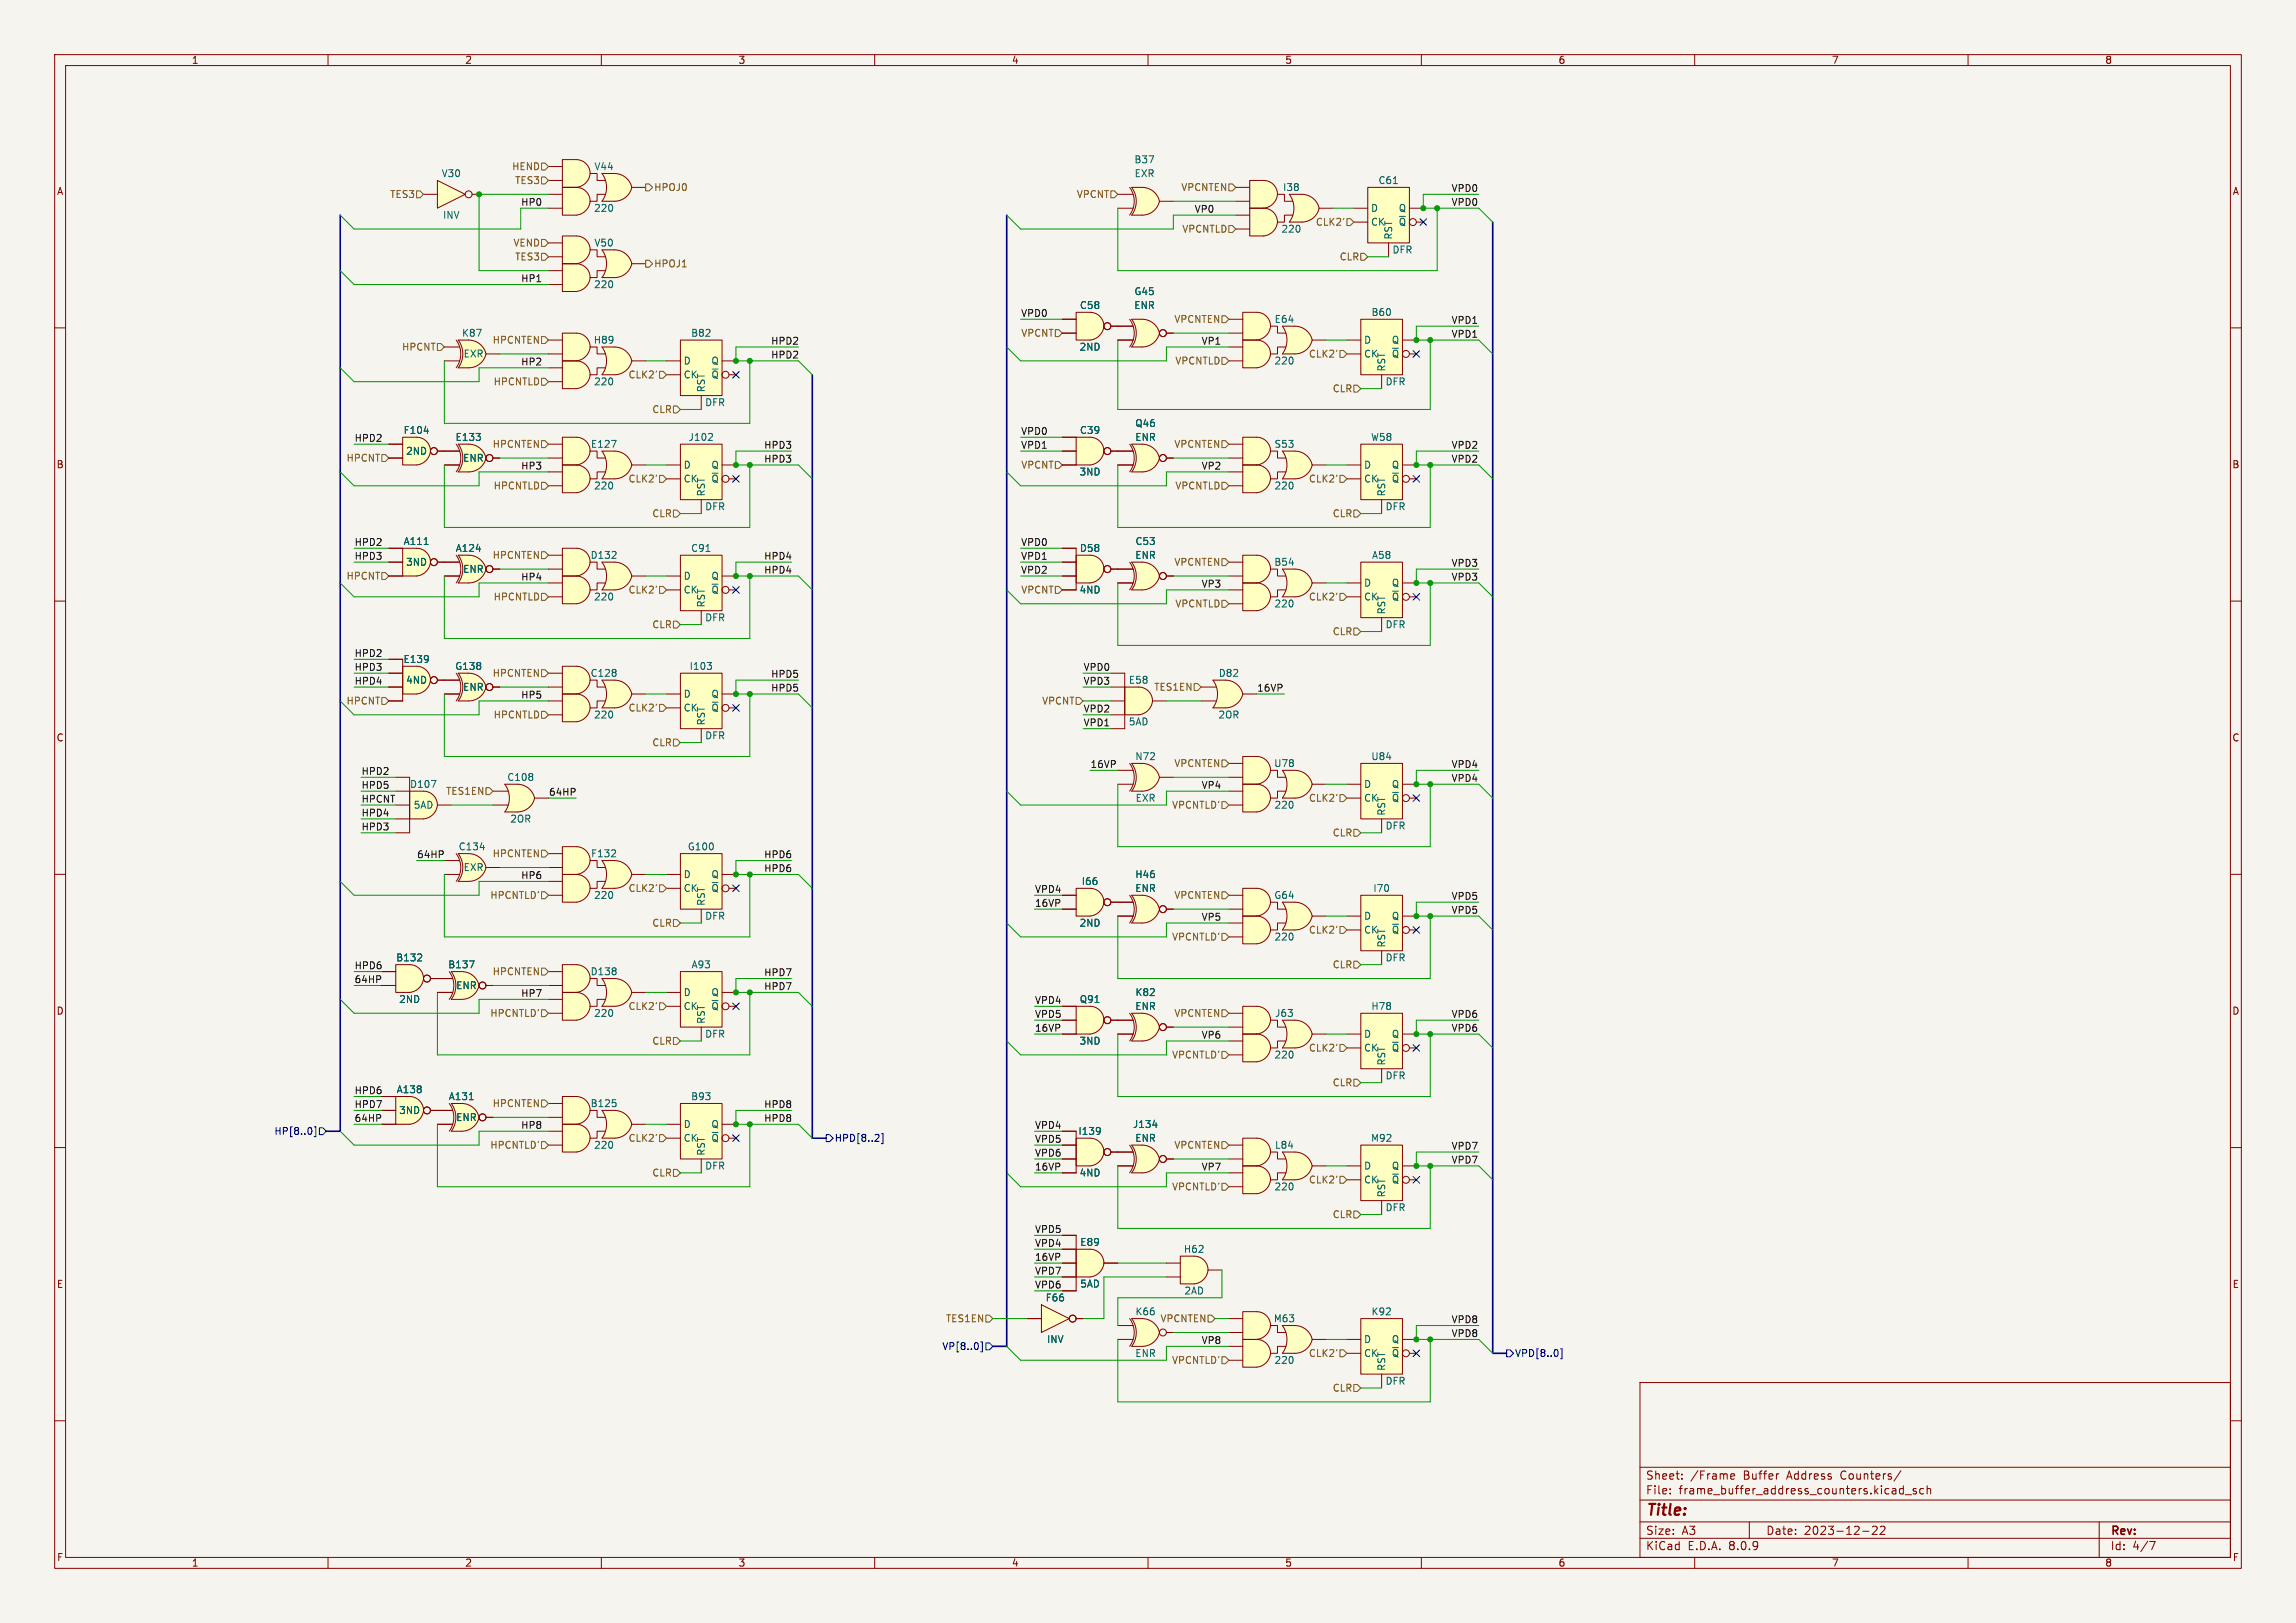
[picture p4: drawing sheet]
<svg xmlns="http://www.w3.org/2000/svg" width="420mm" height="297mm" viewBox="0 0 420 297" stroke-linecap="round" stroke-linejoin="round" font-family="sans-serif">
<defs><g id="words">
<text font-size="2.8" fill="#840000" x="301" y="277.9">Title:</text>
<g font-size="2.1" fill="#840000">
<text x="301" y="273.7">File:</text>
<text x="301" y="271">Sheet:</text>
<text x="307.1" y="273.7">frame_buffer_address_counters.kicad_sch</text>
<text x="309.2" y="271">/Frame</text>
<text x="318.9" y="271">Buffer</text>
<text x="327" y="271">Address</text>
<text x="337" y="271">Counters/</text>
<text x="301" y="281.1">Size:</text>
<text x="307.6" y="281.1">A3</text>
<text x="323" y="281.1">Date:</text>
<text x="330" y="281.1">2023-12-22</text>
<text x="386" y="281.3">Rev:</text>
<text x="301" y="283.9">KiCad</text>
<text x="308.7" y="283.9">E.D.A.</text>
<text x="316.3" y="283.9">8.0.9</text>
<text x="386" y="283.9">Id:</text>
<text x="390.1" y="283.9">4/7</text>
</g>
<g font-size="1.8" fill="#840000">
<text x="35" y="11.9">1</text>
<text x="85" y="11.9">2</text>
<text x="135" y="11.9">3</text>
<text x="185" y="11.9">4</text>
<text x="235" y="11.9">5</text>
<text x="285" y="11.9">6</text>
<text x="335" y="11.9">7</text>
<text x="385" y="11.9">8</text>
<text x="10.3" y="35.9">A</text>
<text x="408.3" y="35.9">A</text>
<text x="10.3" y="85.9">B</text>
<text x="408.2" y="85.9">B</text>
<text x="10.3" y="135.9">C</text>
<text x="408.2" y="135.9">C</text>
<text x="10.3" y="185.9">D</text>
<text x="408.2" y="185.9">D</text>
<text x="10.3" y="235.9">E</text>
<text x="408.3" y="235.9">E</text>
<text x="10.3" y="285.9">F</text>
<text x="35" y="286.9">1</text>
<text x="85" y="286.9">2</text>
<text x="135" y="286.9">3</text>
<text x="185" y="286.9">4</text>
<text x="235" y="286.9">5</text>
<text x="285" y="286.9">6</text>
<text x="335" y="286.9">7</text>
<text x="385" y="286.9">8</text>
<text x="408.3" y="285.9">F</text>
</g>
<g font-size="1.8" fill="#006464">
<text x="80.7" y="32.6">V30</text>
<text x="108.6" y="31.3">V44</text>
<text x="207.4" y="30.1">B37</text>
<text x="207.4" y="32.6">EXR</text>
<text x="234.6" y="35.2">I38</text>
<text x="252.1" y="33.9">C61</text>
<text x="80.9" y="40.2">INV</text>
<text x="108.6" y="39">220</text>
<text x="250.7" y="41.5">CK</text>
<text x="250.7" y="39">D</text>
<text x="255.8" y="39">Q</text>
<text x="255.8" y="41.5">~{Q}</text>
<text x="108.6" y="45.3">V50</text>
<text x="234.3" y="42.8">220</text>
<text x="254.6" y="46.6">DFR</text>
<text x="254.9" y="43.9" transform="rotate(-90 254.9 43.9)">RST</text>
<text x="108.6" y="52.9">220</text>
<text x="197.4" y="56.7">C58</text>
<text x="207.4" y="56.7">ENR</text>
<text x="207.4" y="54.2">G45</text>
<text x="233.1" y="59.3">E64</text>
<text x="250.8" y="58">B60</text>
<text x="84.4" y="61.8">K87</text>
<text x="84.7" y="65.6">EXR</text>
<text x="108.5" y="63.1">H89</text>
<text x="126.3" y="61.8">B82</text>
<text x="197.4" y="64.4">2ND</text>
<text x="249.4" y="65.6">CK</text>
<text x="249.4" y="63.1">D</text>
<text x="254.5" y="63.1">Q</text>
<text x="254.5" y="65.6">~{Q}</text>
<text x="108.6" y="70.7">220</text>
<text x="125" y="69.4">CK</text>
<text x="125" y="66.9">D</text>
<text x="129.1" y="71.9" transform="rotate(-90 129.1 71.9)">RST</text>
<text x="130" y="66.9">Q</text>
<text x="130" y="69.4">~{Q}</text>
<text x="233" y="66.9">220</text>
<text x="253.4" y="70.7">DFR</text>
<text x="253.6" y="68.1" transform="rotate(-90 253.6 68.1)">RST</text>
<text x="128.9" y="74.5">DFR</text>
<text x="73.7" y="79.6">F104</text>
<text x="74.2" y="83.4">2ND</text>
<text x="83.2" y="80.9">E133</text>
<text x="108" y="82.1">E127</text>
<text x="125.9" y="80.9">J102</text>
<text x="197.4" y="79.6">C39</text>
<text x="207.6" y="78.3">Q46</text>
<text x="207.6" y="80.9">ENR</text>
<text x="233" y="82.1">S53</text>
<text x="250.7" y="80.9">W58</text>
<text x="84.6" y="84.7">ENR</text>
<text x="108.6" y="89.8">220</text>
<text x="125" y="88.5">CK</text>
<text x="125" y="86">D</text>
<text x="130" y="86">Q</text>
<text x="130" y="88.5">~{Q}</text>
<text x="197.4" y="87.2">3ND</text>
<text x="233" y="89.8">220</text>
<text x="249.4" y="88.5">CK</text>
<text x="249.4" y="86">D</text>
<text x="254.5" y="86">Q</text>
<text x="254.5" y="88.5">~{Q}</text>
<text x="128.9" y="93.6">DFR</text>
<text x="129.1" y="90.9" transform="rotate(-90 129.1 90.9)">RST</text>
<text x="253.4" y="93.6">DFR</text>
<text x="253.6" y="90.9" transform="rotate(-90 253.6 90.9)">RST</text>
<text x="73.7" y="99.9">A111</text>
<text x="83.3" y="101.2">A124</text>
<text x="126.3" y="101.2">C91</text>
<text x="197.4" y="101.2">D58</text>
<text x="207.6" y="99.9">C53</text>
<text x="74.2" y="103.7">3ND</text>
<text x="84.6" y="105">ENR</text>
<text x="107.9" y="102.5">D132</text>
<text x="125" y="106.3">D</text>
<text x="130" y="106.3">Q</text>
<text x="207.6" y="102.5">ENR</text>
<text x="233" y="103.7">B54</text>
<text x="249.4" y="107.5">D</text>
<text x="250.9" y="102.5">A58</text>
<text x="254.5" y="107.5">Q</text>
<text x="108.6" y="110.1">220</text>
<text x="125" y="108.8">CK</text>
<text x="128.9" y="113.9">DFR</text>
<text x="129.1" y="111.3" transform="rotate(-90 129.1 111.3)">RST</text>
<text x="130" y="108.8">~{Q}</text>
<text x="197.4" y="108.8">4ND</text>
<text x="233" y="111.4">220</text>
<text x="249.4" y="110.1">CK</text>
<text x="253.6" y="112.5" transform="rotate(-90 253.6 112.5)">RST</text>
<text x="254.5" y="110.1">~{Q}</text>
<text x="253.4" y="115.2">DFR</text>
<text x="73.7" y="121.5">E139</text>
<text x="74.2" y="125.3">4ND</text>
<text x="83.2" y="122.8">G138</text>
<text x="107.9" y="124.1">C128</text>
<text x="126.1" y="122.8">I103</text>
<text x="206.4" y="125.3">E58</text>
<text x="222.8" y="124.1">D82</text>
<text x="84.6" y="126.6">ENR</text>
<text x="108.6" y="131.7">220</text>
<text x="125" y="130.4">CK</text>
<text x="125" y="127.9">D</text>
<text x="130" y="127.9">Q</text>
<text x="130" y="130.4">~{Q}</text>
<text x="222.8" y="131.7">2OR</text>
<text x="128.9" y="135.5">DFR</text>
<text x="129.1" y="132.8" transform="rotate(-90 129.1 132.8)">RST</text>
<text x="206.4" y="132.9">5AD</text>
<text x="92.7" y="143.1">C108</text>
<text x="207.6" y="139.3">N72</text>
<text x="233" y="140.6">U78</text>
<text x="250.8" y="139.3">U84</text>
<text x="74.9" y="144.4">D107</text>
<text x="75.6" y="148.2">5AD</text>
<text x="207.6" y="146.9">EXR</text>
<text x="233" y="148.2">220</text>
<text x="249.4" y="146.9">CK</text>
<text x="249.4" y="144.4">D</text>
<text x="253.6" y="149.4" transform="rotate(-90 253.6 149.4)">RST</text>
<text x="254.5" y="144.4">Q</text>
<text x="254.5" y="146.9">~{Q}</text>
<text x="83.8" y="155.8">C134</text>
<text x="93.2" y="150.7">2OR</text>
<text x="125.7" y="155.8">G100</text>
<text x="253.4" y="152">DFR</text>
<text x="84.7" y="159.6">EXR</text>
<text x="108" y="157.1">F132</text>
<text x="125" y="160.9">D</text>
<text x="130" y="160.9">Q</text>
<text x="207.6" y="160.9">H46</text>
<text x="108.6" y="164.7">220</text>
<text x="125" y="163.4">CK</text>
<text x="129.1" y="165.9" transform="rotate(-90 129.1 165.9)">RST</text>
<text x="130" y="163.4">~{Q}</text>
<text x="197.8" y="162.2">I66</text>
<text x="207.6" y="163.4">ENR</text>
<text x="233" y="164.7">G64</text>
<text x="251.1" y="163.4">I70</text>
<text x="128.9" y="168.5">DFR</text>
<text x="197.4" y="169.8">2ND</text>
<text x="233" y="172.3">220</text>
<text x="249.4" y="171">CK</text>
<text x="249.4" y="168.5">D</text>
<text x="253.6" y="173.5" transform="rotate(-90 253.6 173.5)">RST</text>
<text x="254.5" y="168.5">Q</text>
<text x="254.5" y="171">~{Q}</text>
<text x="72.4" y="176.1">B132</text>
<text x="81.9" y="177.4">B137</text>
<text x="107.9" y="178.7">D138</text>
<text x="126.4" y="177.4">A93</text>
<text x="253.4" y="176.1">DFR</text>
<text x="72.9" y="183.7">2ND</text>
<text x="83.3" y="181.2">ENR</text>
<text x="125" y="185">CK</text>
<text x="125" y="182.5">D</text>
<text x="130" y="182.5">Q</text>
<text x="130" y="185">~{Q}</text>
<text x="197.4" y="183.7">Q91</text>
<text x="207.6" y="185">ENR</text>
<text x="207.6" y="182.5">K82</text>
<text x="250.8" y="185">H78</text>
<text x="108.6" y="186.3">220</text>
<text x="128.9" y="190.1">DFR</text>
<text x="129.1" y="187.5" transform="rotate(-90 129.1 187.5)">RST</text>
<text x="197.4" y="191.4">3ND</text>
<text x="233.2" y="186.3">J63</text>
<text x="249.4" y="190.1">D</text>
<text x="254.5" y="190.1">Q</text>
<text x="233" y="193.9">220</text>
<text x="249.4" y="192.6">CK</text>
<text x="253.4" y="197.7">DFR</text>
<text x="253.6" y="195.1" transform="rotate(-90 253.6 195.1)">RST</text>
<text x="254.5" y="192.6">~{Q}</text>
<text x="72.5" y="200.3">A138</text>
<text x="82" y="201.5">A131</text>
<text x="107.9" y="202.8">B125</text>
<text x="126.3" y="201.5">B93</text>
<text x="72.9" y="204.1">3ND</text>
<text x="83.3" y="205.3">ENR</text>
<text x="125" y="209.1">CK</text>
<text x="125" y="206.6">D</text>
<text x="130" y="206.6">Q</text>
<text x="130" y="209.1">~{Q}</text>
<text x="197.2" y="207.9">I139</text>
<text x="207.2" y="206.6">J134</text>
<text x="207.6" y="209.1">ENR</text>
<text x="250.7" y="209.1">M92</text>
<text x="108.6" y="210.4">220</text>
<text x="128.9" y="214.2">DFR</text>
<text x="129.1" y="211.6" transform="rotate(-90 129.1 211.6)">RST</text>
<text x="197.4" y="215.5">4ND</text>
<text x="233.1" y="210.4">L84</text>
<text x="249.4" y="214.2">D</text>
<text x="254.5" y="214.2">Q</text>
<text x="233" y="218">220</text>
<text x="249.4" y="216.8">CK</text>
<text x="253.4" y="221.8">DFR</text>
<text x="253.6" y="219.2" transform="rotate(-90 253.6 219.2)">RST</text>
<text x="254.5" y="216.8">~{Q}</text>
<text x="197.5" y="228.2">E89</text>
<text x="216.5" y="229.5">H62</text>
<text x="191.2" y="238.4">F66</text>
<text x="197.5" y="235.8">5AD</text>
<text x="216.6" y="237.1">2AD</text>
<text x="191.4" y="246">INV</text>
<text x="207.6" y="240.9">K66</text>
<text x="232.9" y="242.2">M63</text>
<text x="249.4" y="246">D</text>
<text x="250.8" y="240.9">K92</text>
<text x="254.5" y="246">Q</text>
<text x="207.6" y="248.5">ENR</text>
<text x="233" y="249.8">220</text>
<text x="249.4" y="248.5">CK</text>
<text x="253.6" y="251" transform="rotate(-90 253.6 251)">RST</text>
<text x="254.5" y="248.5">~{Q}</text>
<text x="253.4" y="253.6">DFR</text>
</g>
<g font-size="1.8" fill="#725600">
<text x="93.6" y="31.3">HEND</text>
<text x="94.1" y="33.9">TES3</text>
<text x="119.6" y="35.2">HPOJ0</text>
<text x="216" y="35.2">VPCNTEN</text>
<text x="71.3" y="36.4">TES3</text>
<text x="196.9" y="36.4">VPCNT</text>
<text x="240.6" y="41.5">CLK2'</text>
<text x="93.8" y="45.3">VEND</text>
<text x="94.1" y="47.9">TES3</text>
<text x="216.2" y="42.8">VPCNTLD</text>
<text x="245" y="47.9">CLR</text>
<text x="119.6" y="49.1">HPOJ1</text>
<text x="214.7" y="59.3">VPCNTEN</text>
<text x="73.4" y="64.4">HPCNT</text>
<text x="90" y="63.1">HPCNTEN</text>
<text x="186.7" y="61.8">VPCNT</text>
<text x="239.3" y="65.6">CLK2'</text>
<text x="90.2" y="70.7">HPCNTLD</text>
<text x="114.9" y="69.4">CLK2'</text>
<text x="214.9" y="66.9">VPCNTLD</text>
<text x="243.7" y="72">CLR</text>
<text x="119.2" y="75.8">CLR</text>
<text x="90" y="82.1">HPCNTEN</text>
<text x="214.7" y="82.1">VPCNTEN</text>
<text x="63.3" y="84.7">HPCNT</text>
<text x="90.2" y="89.8">HPCNTLD</text>
<text x="114.9" y="88.5">CLK2'</text>
<text x="186.7" y="86">VPCNT</text>
<text x="214.9" y="89.8">VPCNTLD</text>
<text x="239.3" y="88.5">CLK2'</text>
<text x="119.2" y="94.8">CLR</text>
<text x="243.7" y="94.8">CLR</text>
<text x="63.3" y="106.3">HPCNT</text>
<text x="90" y="102.5">HPCNTEN</text>
<text x="214.7" y="103.7">VPCNTEN</text>
<text x="90.2" y="110.1">HPCNTLD</text>
<text x="114.9" y="108.8">CLK2'</text>
<text x="186.7" y="108.8">VPCNT</text>
<text x="214.9" y="111.4">VPCNTLD</text>
<text x="239.3" y="110.1">CLK2'</text>
<text x="119.2" y="115.2">CLR</text>
<text x="243.7" y="116.4">CLR</text>
<text x="90" y="124.1">HPCNTEN</text>
<text x="63.3" y="129.1">HPCNT</text>
<text x="90.2" y="131.7">HPCNTLD</text>
<text x="114.9" y="130.4">CLK2'</text>
<text x="190.5" y="129.1">VPCNT</text>
<text x="211" y="126.6">TES1EN</text>
<text x="119.2" y="136.8">CLR</text>
<text x="214.7" y="140.6">VPCNTEN</text>
<text x="81.5" y="145.6">TES1EN</text>
<text x="214.3" y="148.2">VPCNTLD'</text>
<text x="239.3" y="146.9">CLK2'</text>
<text x="243.7" y="153.3">CLR</text>
<text x="90" y="157.1">HPCNTEN</text>
<text x="89.6" y="164.7">HPCNTLD'</text>
<text x="114.9" y="163.4">CLK2'</text>
<text x="214.7" y="164.7">VPCNTEN</text>
<text x="119.2" y="169.8">CLR</text>
<text x="214.3" y="172.3">VPCNTLD'</text>
<text x="239.3" y="171">CLK2'</text>
<text x="90" y="178.7">HPCNTEN</text>
<text x="243.7" y="177.4">CLR</text>
<text x="114.9" y="185">CLK2'</text>
<text x="89.6" y="186.3">HPCNTLD'</text>
<text x="119.2" y="191.4">CLR</text>
<text x="214.7" y="186.3">VPCNTEN</text>
<text x="214.3" y="193.9">VPCNTLD'</text>
<text x="239.3" y="192.6">CLK2'</text>
<text x="90" y="202.8">HPCNTEN</text>
<text x="243.7" y="199">CLR</text>
<text x="114.9" y="209.1">CLK2'</text>
<text x="89.6" y="210.4">HPCNTLD'</text>
<text x="119.2" y="215.5">CLR</text>
<text x="214.7" y="210.4">VPCNTEN</text>
<text x="214.3" y="218">VPCNTLD'</text>
<text x="239.3" y="216.8">CLK2'</text>
<text x="243.7" y="223.1">CLR</text>
<text x="172.9" y="242.2">TES1EN</text>
<text x="212.2" y="242.2">VPCNTEN</text>
<text x="214.3" y="249.8">VPCNTLD'</text>
<text x="239.3" y="248.5">CLK2'</text>
<text x="243.7" y="254.9">CLR</text>
</g>
<g font-size="1.8" fill="#0f0f0f">
<text x="265.4" y="35.2">VPD0</text>
<text x="95.2" y="37.8">HP0</text>
<text x="218.4" y="39">VP0</text>
<text x="265.4" y="37.8">VPD0</text>
<text x="95.2" y="51.7">HP1</text>
<text x="186.7" y="58.1">VPD0</text>
<text x="265.4" y="59.3">VPD1</text>
<text x="141" y="65.7">HPD2</text>
<text x="141" y="63.2">HPD2</text>
<text x="219.7" y="63.2">VP1</text>
<text x="265.4" y="61.9">VPD1</text>
<text x="95.2" y="67">HP2</text>
<text x="64.8" y="80.9">HPD2</text>
<text x="139.7" y="82.2">HPD3</text>
<text x="186.7" y="79.7">VPD0</text>
<text x="186.7" y="82.2">VPD1</text>
<text x="265.4" y="82.2">VPD2</text>
<text x="95.2" y="86">HP3</text>
<text x="139.7" y="84.7">HPD3</text>
<text x="219.7" y="86">VP2</text>
<text x="265.4" y="84.7">VPD2</text>
<text x="64.8" y="100">HPD2</text>
<text x="186.7" y="100">VPD0</text>
<text x="64.8" y="102.5">HPD3</text>
<text x="95.2" y="106.3">HP4</text>
<text x="139.7" y="102.5">HPD4</text>
<text x="139.7" y="105.1">HPD4</text>
<text x="186.7" y="105.1">VPD2</text>
<text x="186.7" y="102.5">VPD1</text>
<text x="219.7" y="107.6">VP3</text>
<text x="265.4" y="106.3">VPD3</text>
<text x="265.4" y="103.8">VPD3</text>
<text x="64.8" y="120.3">HPD2</text>
<text x="64.8" y="122.8">HPD3</text>
<text x="64.8" y="125.4">HPD4</text>
<text x="141" y="124.1">HPD5</text>
<text x="198.1" y="122.8">VPD0</text>
<text x="198.1" y="125.4">VPD3</text>
<text x="95.2" y="127.9">HP5</text>
<text x="141" y="126.7">HPD5</text>
<text x="198.1" y="130.5">VPD2</text>
<text x="229.9" y="126.7">16VP</text>
<text x="198.1" y="133">VPD1</text>
<text x="66" y="141.9">HPD2</text>
<text x="199.4" y="140.6">16VP</text>
<text x="265.4" y="140.6">VPD4</text>
<text x="265.4" y="143.2">VPD4</text>
<text x="66" y="149.5">HPD4</text>
<text x="66" y="147">HPCNT</text>
<text x="66" y="144.4">HPD5</text>
<text x="100.3" y="145.7">64HP</text>
<text x="219.7" y="144.4">VP4</text>
<text x="66" y="152.1">HPD3</text>
<text x="76.2" y="157.1">64HP</text>
<text x="95.2" y="160.9">HP6</text>
<text x="139.7" y="157.1">HPD6</text>
<text x="139.7" y="159.7">HPD6</text>
<text x="189.2" y="166">16VP</text>
<text x="189.2" y="163.5">VPD4</text>
<text x="265.4" y="167.3">VPD5</text>
<text x="265.4" y="164.8">VPD5</text>
<text x="219.7" y="168.6">VP5</text>
<text x="64.8" y="180">64HP</text>
<text x="64.8" y="177.5">HPD6</text>
<text x="139.7" y="178.7">HPD7</text>
<text x="95.2" y="182.5">HP7</text>
<text x="139.7" y="181.3">HPD7</text>
<text x="189.2" y="183.8">VPD4</text>
<text x="189.2" y="186.3">VPD5</text>
<text x="189.2" y="188.9">16VP</text>
<text x="219.7" y="190.2">VP6</text>
<text x="265.4" y="186.3">VPD6</text>
<text x="265.4" y="188.9">VPD6</text>
<text x="64.8" y="202.9">HPD7</text>
<text x="64.8" y="200.3">HPD6</text>
<text x="139.7" y="202.9">HPD8</text>
<text x="64.8" y="205.4">64HP</text>
<text x="95.2" y="206.7">HP8</text>
<text x="139.7" y="205.4">HPD8</text>
<text x="189.2" y="209.2">VPD5</text>
<text x="189.2" y="206.7">VPD4</text>
<text x="189.2" y="211.7">VPD6</text>
<text x="189.2" y="214.3">16VP</text>
<text x="219.7" y="214.3">VP7</text>
<text x="265.4" y="213">VPD7</text>
<text x="265.4" y="210.5">VPD7</text>
<text x="189.2" y="225.7">VPD5</text>
<text x="189.2" y="233.3">VPD7</text>
<text x="189.2" y="228.3">VPD4</text>
<text x="189.2" y="230.8">16VP</text>
<text x="189.2" y="235.9">VPD6</text>
<text x="265.4" y="244.8">VPD8</text>
<text x="265.4" y="242.2">VPD8</text>
<text x="219.7" y="246">VP8</text>
</g>
<g font-size="1.8" fill="#000084">
<text x="50.1" y="207.9">HP[8..0]</text>
<text x="152.6" y="209.1">HPD[8..2]</text>
<text x="172.3" y="247.2">VP[8..0]</text>
<text x="277.1" y="248.5">VPD[8..0]</text>
</g>
</g></defs>
<path d="M0 0h420v297h-420z" fill="#f5f4ef" stroke="#f5f4ef" stroke-width=".18"/>
<g fill="none" stroke="#840000" stroke-width=".18">
<path d="M10 10h400v277h-400zM12 12h396v273h-396zM60 10v2M110 10v2M160 10v2M210 10v2M260 10v2M310 10v2M360 10v2M10 60h2M408 60h2M10 110h2"/>
<path d="M408 110h2M10 160h2M408 160h2M10 210h2M408 210h2M300 253h108v32h-108zM10 260h2M300 278.5h108M300 274.5h108M300 268.5h108M305.5 273.2v.2M305.5 272.5v.1"/>
<path d="M307.7 270.5v.2M307.7 269.8v.1M316.6 270.2l.7-.2-.1-.2-.4-.1-.2 .2 .1 .7h.5M320 278.5v3M325.2 269.7h.2M342.5 279.4l.6-.1 .2 .1 .1 .3-1 1.1h1M343.9 279.4l.6-.1 .2 .1 .1 .3-.9 1.1h.9M347.7 269.1l-1.3 1.9M348.2 271.9v1.5M348.2 272.5l-.5-.1-.3 .3v.4l.2 .2h.6M348.5 273.5h1.2M350.5 272.5l-.3-.1-.3 .2 .1 .2 .5 .2v.3h-.6"/>
<path d="M351.9 272.5l-.5-.1-.2 .3v.4l.1 .2h.6M352.5 272.5l.2-.1 .4 .1 .1 .9M352.5 271.9v1.5M384 278.5v6.5M408 260h2M60 285v2M110 285v2M160 285v2M210 285v2M260 285v2M300 281.5h108M310 285v2"/>
<path d="M340.7 280.2h1.2M360 285v2M393.2 282.1h1l-.6 1.5"/>
</g>
<path d="M199.1 103.9l2.8 .2a2.82 2.82 0 0 1-2.5 2.6z" fill="#ffffc2" stroke="#ffffc2" stroke-width=".18"/>
<path d="M196.8 101.6h2.6v5.1h-2.6z" fill="#ffffc2"/>
<g fill="#ffffc2" stroke="#ffffc2" stroke-width=".18">
<path d="M199.4 101.6a2.54 2.54 0 0 1 2.5 2.5h-2.5z"/>
<path d="M199.1 82.3l2.8 .3a2.82 2.82 0 0 1-2.5 2.5z"/>
</g>
<g fill="none" stroke="#840000" stroke-width=".18">
<path d="M194.3 100.3h2.5v7.7h-2.5M194.3 105.4h2.5M194.3 102.9h2.5M196.8 101.6h2.6a2.53 2.53 0 0 1 2.5 2.4 2.53 2.53 0 0 1-2.3 2.6l-2.8 .1zM203.2 104.1h1.3"/>
<circle cx="202.6" cy="104.1" r=".63"/>
</g>
<path d="M196.8 80h2.6v5.1h-2.6z" fill="#ffffc2"/>
<path d="M199.4 80a2.54 2.54 0 0 1 2.5 2.6h-2.5z" fill="#ffffc2" stroke="#ffffc2" stroke-width=".18"/>
<g fill="none" stroke="#840000" stroke-width=".18">
<path d="M194.3 85.1h2.5M194.3 82.6h2.5M194.3 80h2.5M196.8 80h2.6a2.53 2.53 0 0 1 2.5 2.4 2.53 2.53 0 0 1-2.3 2.7h-2.8zM203.2 82.6h1.3"/>
<circle cx="202.6" cy="82.5" r=".63"/>
</g>
<path d="M248.9 102.9h7.6v10.1h-7.6z" fill="#ffffc2"/>
<path d="M246.4 109.2h2.5M246.4 106.7h2.5M248.9 102.9h7.6v10.1h-7.6zM252.7 113v2.6M256.5 106.7h2.6M257.8 109.2h1.3" fill="none" stroke="#840000" stroke-width=".18"/>
<g fill="#ffffc2" stroke="#ffffc2" stroke-width=".18">
<path d="M229.6 109l2.8 .2a2.82 2.82 0 0 1-2.5 2.6z"/>
<path d="M229.6 103.9l2.8 .2a2.82 2.82 0 0 1-2.5 2.6z"/>
<path d="M229.9 106.7a2.54 2.54 0 0 1 2.5 2.5h-2.5z"/>
<path d="M229.9 101.6a2.54 2.54 0 0 1 2.5 2.5h-2.5z"/>
</g>
<path d="M234.6 104.1h2.3" fill="none" stroke="#ffffc2" stroke-width=".18"/>
<g fill="#ffffc2">
<path d="M227.3 106.7h2.6v5.1h-2.6z"/>
<path d="M227.3 101.6h2.6v5.1h-2.6z"/>
<path d="M234.6 104.1h2.3v5.1h-2.3a4.3 4.3 0 0 0 0-5.1z"/>
</g>
<g fill="#ffffc2" stroke="#ffffc2" stroke-width=".18">
<path d="M236.9 106l3.1 .7a3.3 3.3 0 0 1-3.1 2.5z"/>
<path d="M236.9 104.1a3.2 3.2 0 0 1 3.1 2.6l-3.1 .7z"/>
<path d="M229.6 191.5l2.8 .3a2.82 2.82 0 0 1-2.5 2.5z"/>
<path d="M229.6 186.4l2.8 .3a2.82 2.82 0 0 1-2.5 2.5z"/>
<path d="M229.9 189.2a2.54 2.54 0 0 1 2.5 2.6h-2.5z"/>
<path d="M229.9 184.2a2.54 2.54 0 0 1 2.5 2.5h-2.5z"/>
</g>
<g fill="none" stroke="#840000" stroke-width=".18">
<path d="M224.8 110.5h2.5M224.8 108h2.5M224.8 105.4h2.5M224.8 102.9h2.5M229.9 106.7h-2.6v5.1h2.6a2.82 2.82 0 0 0 2.5-2.6M229.9 106.7a2.54 2.54 0 0 1 2.5 2.5M232.4 104.1a2.82 2.82 0 0 1-2.5 2.6M232.4 104.1a2.54 2.54 0 0 0-2.5-2.5h-2.6v5.1h2.6M232.4 104.1h1.3v1.3h1.5M234.6 104.1h2.3a3.2 3.2 0 0 1 3.1 2.6M234.6 104.1a4.3 4.3 0 0 1 0 5.1M235.2 108h-1.5v1.2h-1.3"/>
<path d="M240 106.7h2.6M240 106.7a3.3 3.3 0 0 1-3.1 2.5"/>
</g>
<path d="M234.6 109.2h2.3z" fill="#840000" stroke="#840000" stroke-width=".18"/>
<path d="M234.6 186.7h2.3" fill="none" stroke="#ffffc2" stroke-width=".18"/>
<g fill="#ffffc2">
<path d="M227.3 189.2h2.6v5.1h-2.6z"/>
<path d="M227.3 184.2h2.6v5h-2.6z"/>
<path d="M234.6 186.7h2.3v5.1h-2.3a4.3 4.3 0 0 0 0-5.1z"/>
</g>
<g fill="#ffffc2" stroke="#ffffc2" stroke-width=".18">
<path d="M236.9 188.5l3.1 .7a3.3 3.3 0 0 1-3.1 2.6z"/>
<path d="M236.9 186.7a3.2 3.2 0 0 1 3.1 2.5l-3.1 .7z"/>
<path d="M208.9 187.3l3.2 .7a3.3 3.3 0 0 1-3.2 2.5z"/>
</g>
<g fill="none" stroke="#840000" stroke-width=".18">
<path d="M224.8 193h2.5M224.8 190.5h2.5M224.8 188h2.5M224.8 185.4h2.5M229.9 189.2h-2.6v5.1h2.6a2.82 2.82 0 0 0 2.5-2.5M229.9 189.2a2.54 2.54 0 0 1 2.5 2.6M232.4 186.7a2.82 2.82 0 0 1-2.5 2.5M232.4 186.7a2.54 2.54 0 0 0-2.5-2.5h-2.6v5h2.6M232.4 186.7h1.3v1.3h1.5M234.6 186.7h2.3a3.2 3.2 0 0 1 3.1 2.5M234.6 186.7a4.3 4.3 0 0 1 0 5.1M235.2 190.5h-1.5v1.3h-1.3"/>
<path d="M240 189.2h2.6M240 189.2a3.3 3.3 0 0 1-3.1 2.6"/>
</g>
<path d="M234.6 191.8h2.3z" fill="#840000" stroke="#840000" stroke-width=".18"/>
<g fill="#ffffc2">
<path d="M207 185.4h1.9z"/>
<path d="M207 185.4h1.9v5.1h-1.9a4.3 4.3 0 0 0 0-5.1z"/>
</g>
<path d="M208.9 185.4a3.2 3.2 0 0 1 3.2 2.6l-3.2 .7z" fill="#ffffc2" stroke="#ffffc2" stroke-width=".18"/>
<g fill="none" stroke="#840000" stroke-width=".18">
<path d="M204.5 189.2h2.8M204.5 186.7h2.8M206.6 185.4a4.3 4.3 0 0 1 0 5.1M207 190.5a4.3 4.3 0 0 0 0-5.1h1.9a3.1 3.1 0 0 1 3.2 2.7 3.3 3.3 0 0 1-3.2 2.4M213.4 188h1.2"/>
<circle cx="212.7" cy="188" r=".63"/>
</g>
<path d="M207 190.5h1.9z" fill="#840000" stroke="#840000" stroke-width=".18"/>
<path d="M248.9 185.4h7.6v10.2h-7.6z" fill="#ffffc2"/>
<path d="M246.4 191.8h2.5M246.4 189.2h2.5M248.9 185.4h7.6v10.2h-7.6zM252.7 195.6v2.5M256.5 189.2h2.6M257.8 191.8h1.3" fill="none" stroke="#840000" stroke-width=".18"/>
<path d="M124.5 62.2h7.6v10.2h-7.6z" fill="#ffffc2"/>
<path d="M121.9 68.6h2.6M121.9 66h2.6M124.5 62.2h7.6v10.2h-7.6zM128.3 72.4v2.5M132.1 66h2.5M133.3 68.6h1.3" fill="none" stroke="#840000" stroke-width=".18"/>
<path d="M208.9 165.7l3.2 .7a3.3 3.3 0 0 1-3.2 2.5z" fill="#ffffc2" stroke="#ffffc2" stroke-width=".18"/>
<g fill="#ffffc2">
<path d="M207 163.8h1.9z"/>
<path d="M207 163.8h1.9v5.1h-1.9a4.3 4.3 0 0 0 0-5.1z"/>
</g>
<g fill="#ffffc2" stroke="#ffffc2" stroke-width=".18">
<path d="M208.9 163.8a3.2 3.2 0 0 1 3.2 2.6l-3.2 .7z"/>
<path d="M218.2 232.1l2.8 .3a2.82 2.82 0 0 1-2.6 2.5z"/>
</g>
<g fill="none" stroke="#840000" stroke-width=".18">
<path d="M204.5 167.6h2.8M204.5 165.1h2.8M206.6 163.8a4.3 4.3 0 0 1 0 5.1M207 168.9a4.3 4.3 0 0 0 0-5.1h1.9a3.1 3.1 0 0 1 3.2 2.7 3.3 3.3 0 0 1-3.2 2.4M213.4 166.4h1.2"/>
<circle cx="212.7" cy="166.4" r=".63"/>
</g>
<path d="M207 168.9h1.9z" fill="#840000" stroke="#840000" stroke-width=".18"/>
<path d="M215.9 229.9h2.5v5h-2.5z" fill="#ffffc2"/>
<g fill="#ffffc2" stroke="#ffffc2" stroke-width=".18">
<path d="M218.4 229.9a2.54 2.54 0 0 1 2.6 2.5h-2.6z"/>
<path d="M224.2 126.3l3.1 .7a3.3 3.3 0 0 1-3.1 2.5z"/>
</g>
<path d="M213.4 233.7h2.5M213.4 231.1h2.5M215.9 229.9h2.5a2.53 2.53 0 0 1 2.6 2.4 2.53 2.53 0 0 1-2.3 2.6h-2.8zM221 232.4h2.5" fill="none" stroke="#840000" stroke-width=".18"/>
<path d="M221.9 124.5h2.3" fill="none" stroke="#ffffc2" stroke-width=".18"/>
<path d="M221.9 124.5h2.3v5h-2.3a4.3 4.3 0 0 0 0-5z" fill="#ffffc2"/>
<g fill="#ffffc2" stroke="#ffffc2" stroke-width=".18">
<path d="M224.2 124.5a3.2 3.2 0 0 1 3.1 2.5l-3.1 .7z"/>
<path d="M105.1 36.6l2.8 .2a2.82 2.82 0 0 1-2.5 2.6z"/>
<path d="M105.1 31.5l2.8 .3a2.82 2.82 0 0 1-2.5 2.5z"/>
<path d="M105.4 34.3a2.54 2.54 0 0 1 2.5 2.5h-2.5z"/>
<path d="M105.4 29.2a2.54 2.54 0 0 1 2.5 2.6h-2.5z"/>
</g>
<path d="M219.7 128.3h2.8M219.7 125.7h2.8M227.3 127a3.3 3.3 0 0 0-3.1-2.5h-2.3a4.3 4.3 0 0 1 0 5M227.3 127h2.6M227.3 127a3.3 3.3 0 0 1-3.1 2.5" fill="none" stroke="#840000" stroke-width=".18"/>
<path d="M221.9 129.5h2.3z" fill="#840000" stroke="#840000" stroke-width=".18"/>
<path d="M110.1 31.8h2.3" fill="none" stroke="#ffffc2" stroke-width=".18"/>
<g fill="#ffffc2">
<path d="M102.9 34.3h2.5v5.1h-2.5z"/>
<path d="M102.9 29.2h2.5v5.1h-2.5z"/>
<path d="M110.1 31.8h2.3v5h-2.3a4.3 4.3 0 0 0 0-5z"/>
</g>
<g fill="#ffffc2" stroke="#ffffc2" stroke-width=".18">
<path d="M112.4 33.6l3.2 .7a3.2 3.2 0 0 1-3.2 2.5z"/>
<path d="M112.4 31.8a3.2 3.2 0 0 1 3.2 2.5l-3.2 .7z"/>
<path d="M105.1 50.5l2.8 .3a2.82 2.82 0 0 1-2.5 2.5z"/>
<path d="M105.1 45.5l2.8 .2a2.82 2.82 0 0 1-2.5 2.6z"/>
<path d="M105.4 48.3a2.54 2.54 0 0 1 2.5 2.5h-2.5z"/>
<path d="M105.4 43.2a2.54 2.54 0 0 1 2.5 2.5h-2.5z"/>
</g>
<g fill="none" stroke="#840000" stroke-width=".18">
<path d="M100.3 38.1h2.6M100.3 35.6h2.6M100.3 33h2.6M100.3 30.5h2.6M105.4 34.3h-2.5v5.1h2.5a2.82 2.82 0 0 0 2.5-2.6M105.4 34.3a2.54 2.54 0 0 1 2.5 2.5M107.9 31.8a2.82 2.82 0 0 1-2.5 2.5M107.9 31.8a2.54 2.54 0 0 0-2.5-2.6h-2.5v5.1h2.5M107.9 31.8h1.3v1.2h1.5M110.7 35.6h-1.5v1.2h-1.3M115.6 34.3a3.3 3.3 0 0 0-3.2-2.5h-2.3a4.3 4.3 0 0 1 0 5M115.6 34.3h2.5"/>
<path d="M115.6 34.3a3.2 3.2 0 0 1-3.2 2.5"/>
</g>
<path d="M110.1 36.8h2.3z" fill="#840000" stroke="#840000" stroke-width=".18"/>
<path d="M110.1 45.7h2.3" fill="none" stroke="#ffffc2" stroke-width=".18"/>
<g fill="#ffffc2">
<path d="M102.9 48.3h2.5v5h-2.5z"/>
<path d="M102.9 43.2h2.5v5.1h-2.5z"/>
<path d="M110.1 45.7h2.3v5.1h-2.3a4.3 4.3 0 0 0 0-5.1z"/>
</g>
<g fill="#ffffc2" stroke="#ffffc2" stroke-width=".18">
<path d="M112.4 47.6l3.2 .7a3.3 3.3 0 0 1-3.2 2.5z"/>
<path d="M112.4 45.7a3.2 3.2 0 0 1 3.2 2.6l-3.2 .7z"/>
<path d="M229.6 169.9l2.8 .3a2.82 2.82 0 0 1-2.5 2.5z"/>
<path d="M229.6 164.8l2.8 .3a2.82 2.82 0 0 1-2.5 2.5z"/>
<path d="M229.9 167.6a2.54 2.54 0 0 1 2.5 2.6h-2.5z"/>
<path d="M229.9 162.6a2.54 2.54 0 0 1 2.5 2.5h-2.5z"/>
</g>
<g fill="none" stroke="#840000" stroke-width=".18">
<path d="M100.3 52.1h2.6M100.3 49.5h2.6M100.3 47h2.6M100.3 44.5h2.6M105.4 48.3h-2.5v5h2.5a2.82 2.82 0 0 0 2.5-2.5M105.4 48.3a2.54 2.54 0 0 1 2.5 2.5M107.9 45.7a2.82 2.82 0 0 1-2.5 2.6M107.9 45.7a2.54 2.54 0 0 0-2.5-2.5h-2.5v5.1h2.5M107.9 45.7h1.3v1.3h1.5M110.7 49.5h-1.5v1.3h-1.3M115.6 48.3a3.3 3.3 0 0 0-3.2-2.6h-2.3a4.3 4.3 0 0 1 0 5.1M115.6 48.3h2.5"/>
<path d="M115.6 48.3a3.3 3.3 0 0 1-3.2 2.5"/>
</g>
<path d="M110.1 50.8h2.3z" fill="#840000" stroke="#840000" stroke-width=".18"/>
<g fill="#ffffc2">
<path d="M227.3 167.6h2.6v5.1h-2.6z"/>
<path d="M227.3 162.6h2.6v5h-2.6z"/>
<path d="M234.6 165.1h2.3v5.1h-2.3a4.3 4.3 0 0 0 0-5.1z"/>
</g>
<g fill="#ffffc2" stroke="#ffffc2" stroke-width=".18">
<path d="M236.9 166.9l3.1 .7a3.3 3.3 0 0 1-3.1 2.6z"/>
<path d="M236.9 165.1a3.2 3.2 0 0 1 3.1 2.5l-3.1 .7z"/>
<path d="M105.1 68.3l2.8 .3a2.82 2.82 0 0 1-2.5 2.5z"/>
<path d="M105.1 63.2l2.8 .3a2.82 2.82 0 0 1-2.5 2.5z"/>
<path d="M105.4 66a2.54 2.54 0 0 1 2.5 2.6h-2.5z"/>
<path d="M105.4 61a2.54 2.54 0 0 1 2.5 2.5h-2.5z"/>
</g>
<g fill="none" stroke="#840000" stroke-width=".18">
<path d="M224.8 171.5h2.5M224.8 168.9h2.5M224.8 166.4h2.5M224.8 163.8h2.5M229.9 167.6h-2.6v5.1h2.6a2.82 2.82 0 0 0 2.5-2.5M229.9 167.6a2.54 2.54 0 0 1 2.5 2.6M232.4 165.1a2.82 2.82 0 0 1-2.5 2.5M232.4 165.1a2.54 2.54 0 0 0-2.5-2.5h-2.6v5h2.6M232.4 165.1h1.3v1.3h1.5M234.6 165.1a4.3 4.3 0 0 1 0 5.1M235.2 168.9h-1.5v1.3h-1.3M236.9 165.1a3.2 3.2 0 0 1 3.1 2.5"/>
<path d="M240 167.6h2.6M240 167.6a3.3 3.3 0 0 1-3.1 2.6"/>
</g>
<path d="M234.6 170.2h2.3z" fill="#840000" stroke="#840000" stroke-width=".18"/>
<path d="M110.1 63.5h2.3" fill="none" stroke="#ffffc2" stroke-width=".18"/>
<g fill="#ffffc2">
<path d="M102.9 66h2.5v5.1h-2.5z"/>
<path d="M102.9 61h2.5v5h-2.5z"/>
<path d="M110.1 63.5h2.3v5.1h-2.3a4.3 4.3 0 0 0 0-5.1z"/>
</g>
<g fill="#ffffc2" stroke="#ffffc2" stroke-width=".18">
<path d="M112.4 65.3l3.2 .7a3.3 3.3 0 0 1-3.2 2.6z"/>
<path d="M112.4 63.5a3.2 3.2 0 0 1 3.2 2.5l-3.2 .7z"/>
<path d="M74.7 178.8l2.8 .3a2.82 2.82 0 0 1-2.6 2.5z"/>
</g>
<g fill="none" stroke="#840000" stroke-width=".18">
<path d="M100.3 69.9h2.6M100.3 67.3h2.6M100.3 64.8h2.6M100.3 62.2h2.6M105.4 66h-2.5v5.1h2.5a2.82 2.82 0 0 0 2.5-2.5M105.4 66a2.54 2.54 0 0 1 2.5 2.6M107.9 63.5a2.82 2.82 0 0 1-2.5 2.5M107.9 63.5a2.54 2.54 0 0 0-2.5-2.5h-2.5v5h2.5M107.9 63.5h1.3v1.3h1.5M110.7 67.3h-1.5v1.3h-1.3M115.6 66a3.3 3.3 0 0 0-3.2-2.5h-2.3a4.3 4.3 0 0 1 0 5.1M115.6 66h2.5"/>
<path d="M115.6 66a3.3 3.3 0 0 1-3.2 2.6"/>
</g>
<path d="M110.1 68.6h2.3z" fill="#840000" stroke="#840000" stroke-width=".18"/>
<path d="M72.4 176.5h2.5v5.1h-2.5z" fill="#ffffc2"/>
<g fill="#ffffc2" stroke="#ffffc2" stroke-width=".18">
<path d="M74.9 176.5a2.54 2.54 0 0 1 2.6 2.6h-2.6z"/>
<path d="M199.1 59.4l2.8 .3a2.82 2.82 0 0 1-2.5 2.5z"/>
</g>
<g fill="none" stroke="#840000" stroke-width=".18">
<path d="M69.8 177.8h2.6M72.4 176.5h2.5a2.53 2.53 0 0 1 2.6 2.4 2.53 2.53 0 0 1-2.3 2.7h-2.8zM78.7 179.1h1.3M69.8 180.3h2.6"/>
<circle cx="78.1" cy="179.1" r=".63"/>
</g>
<path d="M77 174.6l.1 .2v.3l-.7 .7h.7" fill="none" stroke="#006464" stroke-width=".18"/>
<path d="M196.8 57.2h2.6v5h-2.6z" fill="#ffffc2"/>
<g fill="#ffffc2" stroke="#ffffc2" stroke-width=".18">
<path d="M199.4 57.2a2.54 2.54 0 0 1 2.5 2.5h-2.5z"/>
<path d="M208.9 60.3l3.2 .7a3.3 3.3 0 0 1-3.2 2.5z"/>
</g>
<g fill="none" stroke="#840000" stroke-width=".18">
<path d="M194.3 58.4h2.5M196.8 57.2h2.6a2.53 2.53 0 0 1 2.5 2.4 2.53 2.53 0 0 1-2.3 2.6h-2.8zM203.2 59.7h1.3M194.3 61h2.5"/>
<circle cx="202.6" cy="59.7" r=".63"/>
</g>
<g fill="#ffffc2">
<path d="M207 58.4h1.9z"/>
<path d="M207 58.4h1.9v5.1h-1.9a4.3 4.3 0 0 0 0-5.1z"/>
</g>
<g fill="#ffffc2" stroke="#ffffc2" stroke-width=".18">
<path d="M208.9 58.4a3.2 3.2 0 0 1 3.2 2.6l-3.2 .7z"/>
<path d="M105.1 208l2.8 .3a2.82 2.82 0 0 1-2.5 2.5z"/>
<path d="M105.1 202.9l2.8 .3a2.82 2.82 0 0 1-2.5 2.5z"/>
<path d="M105.4 205.7a2.54 2.54 0 0 1 2.5 2.6h-2.5z"/>
<path d="M105.4 200.7a2.54 2.54 0 0 1 2.5 2.5h-2.5z"/>
</g>
<g fill="none" stroke="#840000" stroke-width=".18">
<path d="M204.5 59.7h2.8M206.6 58.4a4.3 4.3 0 0 1 0 5.1M208.9 58.4h-1.9a4.3 4.3 0 0 1 0 5.1M208.9 58.4a3.1 3.1 0 0 1 3.2 2.7 3.3 3.3 0 0 1-3.2 2.4M204.5 62.2h2.8M213.4 61h1.2"/>
<circle cx="212.7" cy="61" r=".63"/>
</g>
<path d="M207 63.5h1.9z" fill="#840000" stroke="#840000" stroke-width=".18"/>
<g fill="#ffffc2">
<path d="M102.9 205.7h2.5v5.1h-2.5z"/>
<path d="M102.9 200.7h2.5v5h-2.5z"/>
<path d="M110.1 203.2h2.3v5.1h-2.3a4.3 4.3 0 0 0 0-5.1z"/>
</g>
<g fill="#ffffc2" stroke="#ffffc2" stroke-width=".18">
<path d="M112.4 205l3.2 .7a3.3 3.3 0 0 1-3.2 2.6z"/>
<path d="M112.4 203.2a3.2 3.2 0 0 1 3.2 2.5l-3.2 .7z"/>
<path d="M199.1 186.4l2.8 .3a2.82 2.82 0 0 1-2.5 2.5z"/>
</g>
<g fill="none" stroke="#840000" stroke-width=".18">
<path d="M100.3 209.6h2.6M100.3 207h2.6M100.3 204.5h2.6M100.3 201.9h2.6M105.4 205.7h-2.5v5.1h2.5a2.82 2.82 0 0 0 2.5-2.5M105.4 205.7a2.54 2.54 0 0 1 2.5 2.6M107.9 203.2a2.82 2.82 0 0 1-2.5 2.5M107.9 203.2a2.54 2.54 0 0 0-2.5-2.5h-2.5v5h2.5M107.9 203.2h1.3v1.3h1.5M110.1 203.2a4.3 4.3 0 0 1 0 5.1M110.7 207h-1.5v1.3h-1.3M112.4 203.2a3.2 3.2 0 0 1 3.2 2.5"/>
<path d="M115.6 205.7h2.5M115.6 205.7a3.3 3.3 0 0 1-3.2 2.6"/>
</g>
<path d="M110.1 208.3h2.3z" fill="#840000" stroke="#840000" stroke-width=".18"/>
<path d="M112 201.2h.6M112.6 201.8l.1 .2-.1 .4" fill="none" stroke="#006464" stroke-width=".18"/>
<path d="M196.8 184.2h2.6v5h-2.6z" fill="#ffffc2"/>
<path d="M199.4 184.2a2.54 2.54 0 0 1 2.5 2.5h-2.5z" fill="#ffffc2" stroke="#ffffc2" stroke-width=".18"/>
<g fill="none" stroke="#840000" stroke-width=".18">
<path d="M194.3 189.2h2.5M194.3 186.7h2.5M194.3 184.2h2.5M196.8 184.2h2.6a2.53 2.53 0 0 1 2.5 2.4 2.53 2.53 0 0 1-2.3 2.6h-2.8zM203.2 186.7h1.3"/>
<circle cx="202.6" cy="186.7" r=".63"/>
</g>
<path d="M250.2 34.3h7.6v10.2h-7.6z" fill="#ffffc2"/>
<path d="M247.6 38.1h2.6M250.2 34.3h7.6v10.2h-7.6zM257.8 38.1h2.5M247.6 40.6h2.6M254 44.5v2.5M259.1 40.6h1.2" fill="none" stroke="#840000" stroke-width=".18"/>
<path d="M254.9 33.6h.7" fill="none" stroke="#006464" stroke-width=".18"/>
<g fill="#ffffc2" stroke="#ffffc2" stroke-width=".18">
<path d="M229.6 64.5l2.8 .3a2.82 2.82 0 0 1-2.5 2.5z"/>
<path d="M229.6 59.4l2.8 .3a2.82 2.82 0 0 1-2.5 2.5z"/>
<path d="M229.9 62.2a2.54 2.54 0 0 1 2.5 2.6h-2.5z"/>
<path d="M229.9 57.2a2.54 2.54 0 0 1 2.5 2.5h-2.5z"/>
</g>
<path d="M234.6 59.7h2.3" fill="none" stroke="#ffffc2" stroke-width=".18"/>
<g fill="#ffffc2">
<path d="M227.3 62.2h2.6v5.1h-2.6z"/>
<path d="M227.3 57.2h2.6v5h-2.6z"/>
<path d="M234.6 59.7h2.3v5.1h-2.3a4.3 4.3 0 0 0 0-5.1z"/>
</g>
<g fill="#ffffc2" stroke="#ffffc2" stroke-width=".18">
<path d="M236.9 61.5l3.1 .7a3.3 3.3 0 0 1-3.1 2.6z"/>
<path d="M236.9 59.7a3.2 3.2 0 0 1 3.1 2.5l-3.1 .7z"/>
</g>
<g fill="none" stroke="#840000" stroke-width=".18">
<path d="M224.8 58.4h2.5M232.4 59.7a2.82 2.82 0 0 1-2.5 2.5M232.4 59.7a2.54 2.54 0 0 0-2.5-2.5h-2.6v5h2.6M232.4 59.7h1.3v1.3h1.5M234.6 59.7h2.3a3.2 3.2 0 0 1 3.1 2.5M234.6 59.7a4.3 4.3 0 0 1 0 5.1M224.8 66h2.5M224.8 63.5h2.5M224.8 61h2.5M229.9 62.2h-2.6v5.1h2.6a2.82 2.82 0 0 0 2.5-2.5M229.9 62.2a2.54 2.54 0 0 1 2.5 2.6M235.2 63.5h-1.5v1.3h-1.3"/>
<path d="M240 62.2h2.6M240 62.2a3.3 3.3 0 0 1-3.1 2.6"/>
</g>
<path d="M234.6 64.8h2.3z" fill="#840000" stroke="#840000" stroke-width=".18"/>
<path d="M80 33l5.1 2.6-5.1 2.5z" fill="#ffffc2"/>
<g fill="none" stroke="#840000" stroke-width=".18">
<path d="M77.5 35.6h2.5M80 33l5.1 2.6-5.1 2.5zM86.4 35.6h1.2"/>
<circle cx="85.7" cy="35.6" r=".63"/>
</g>
<path d="M75.9 124.2l2.8 .3a2.82 2.82 0 0 1-2.5 2.5z" fill="#ffffc2" stroke="#ffffc2" stroke-width=".18"/>
<path d="M73.7 121.9h2.5v5.1h-2.5z" fill="#ffffc2"/>
<g fill="#ffffc2" stroke="#ffffc2" stroke-width=".18">
<path d="M76.2 121.9a2.54 2.54 0 0 1 2.5 2.6h-2.5z"/>
<path d="M230.9 40.4l2.8 .2a2.82 2.82 0 0 1-2.6 2.6z"/>
<path d="M230.9 35.3l2.8 .3a2.82 2.82 0 0 1-2.6 2.5z"/>
<path d="M231.1 38.1a2.54 2.54 0 0 1 2.6 2.5h-2.6z"/>
<path d="M231.1 33a2.54 2.54 0 0 1 2.6 2.6h-2.6z"/>
</g>
<g fill="none" stroke="#840000" stroke-width=".18">
<path d="M71.1 120.7h2.6v7.6h-2.6M71.1 125.7h2.6M71.1 123.2h2.6M73.7 121.9h2.5a2.53 2.53 0 0 1 2.5 2.4 2.53 2.53 0 0 1-2.3 2.7h-2.7zM80 124.5h1.3"/>
<circle cx="79.4" cy="124.5" r=".63"/>
</g>
<path d="M235.8 35.6h2.3" fill="none" stroke="#ffffc2" stroke-width=".18"/>
<g fill="#ffffc2">
<path d="M228.6 38.1h2.5v5.1h-2.5z"/>
<path d="M228.6 33h2.5v5.1h-2.5z"/>
<path d="M235.8 35.6h2.3v5h-2.3a4.3 4.3 0 0 0 0-5z"/>
</g>
<g fill="#ffffc2" stroke="#ffffc2" stroke-width=".18">
<path d="M238.1 37.4l3.2 .7a3.2 3.2 0 0 1-3.2 2.5z"/>
<path d="M238.1 35.6a3.2 3.2 0 0 1 3.2 2.5l-3.2 .7z"/>
<path d="M208.9 36.1l3.2 .7a3.2 3.2 0 0 1-3.2 2.6z"/>
</g>
<g fill="none" stroke="#840000" stroke-width=".18">
<path d="M226.1 39.4h2.5M226.1 36.8h2.5M226.1 34.3h2.5M231.1 38.1h-2.5v5.1h2.5a2.82 2.82 0 0 0 2.6-2.6M231.1 38.1a2.54 2.54 0 0 1 2.6 2.5M233.7 35.6a2.82 2.82 0 0 1-2.6 2.5M233.7 35.6a2.54 2.54 0 0 0-2.6-2.6h-2.5v5.1h2.5M233.7 35.6h1.2v1.2h1.6M236.5 39.4h-1.6v1.2h-1.2M241.3 38.1a3.3 3.3 0 0 0-3.2-2.5h-2.3a4.3 4.3 0 0 1 0 5M241.3 38.1h2.5M241.3 38.1a3.2 3.2 0 0 1-3.2 2.5"/>
<path d="M226.1 41.9h2.5"/>
</g>
<path d="M235.8 40.6h2.3z" fill="#840000" stroke="#840000" stroke-width=".18"/>
<g fill="#ffffc2">
<path d="M207 34.3h1.9z"/>
<path d="M207 34.3h1.9v5.1h-1.9a4.3 4.3 0 0 0 0-5.1z"/>
</g>
<g fill="#ffffc2" stroke="#ffffc2" stroke-width=".18">
<path d="M208.9 34.3a3.2 3.2 0 0 1 3.2 2.5l-3.2 .7z"/>
<path d="M208 128l2.8 .3a2.82 2.82 0 0 1-2.5 2.5z"/>
</g>
<path d="M204.5 38.1h2.8M204.5 35.6h2.8M206.6 34.3a4.3 4.3 0 0 1 0 5.1M212.1 36.8a3.3 3.3 0 0 0-3.2-2.5h-1.9a4.3 4.3 0 0 1 0 5.1M212.1 36.8h2.5M212.1 36.8a3.2 3.2 0 0 1-3.2 2.6" fill="none" stroke="#840000" stroke-width=".18"/>
<path d="M207 39.4h1.9z" fill="#840000" stroke="#840000" stroke-width=".18"/>
<path d="M205.7 125.7h2.6v5.1h-2.6z" fill="#ffffc2"/>
<g fill="#ffffc2" stroke="#ffffc2" stroke-width=".18">
<path d="M208.3 125.7a2.54 2.54 0 0 1 2.5 2.6h-2.5z"/>
<path d="M77.2 147l2.8 .3a2.82 2.82 0 0 1-2.5 2.6z"/>
</g>
<path d="M203.2 123.2h2.5v10.2h-2.5M203.2 130.8h2.5M203.2 128.3h2.5M203.2 125.7h2.5M205.7 125.7h2.6a2.53 2.53 0 0 1 2.5 2.4 2.53 2.53 0 0 1-2.3 2.7h-2.8zM210.8 128.3h2.6" fill="none" stroke="#840000" stroke-width=".18"/>
<path d="M74.9 144.8h2.6v5.1h-2.6z" fill="#ffffc2"/>
<g fill="#ffffc2" stroke="#ffffc2" stroke-width=".18">
<path d="M77.5 144.8a2.54 2.54 0 0 1 2.5 2.5h-2.5z"/>
<path d="M105.1 87.4l2.8 .2a2.82 2.82 0 0 1-2.5 2.6z"/>
<path d="M105.1 82.3l2.8 .3a2.82 2.82 0 0 1-2.5 2.5z"/>
<path d="M105.4 85.1a2.54 2.54 0 0 1 2.5 2.5h-2.5z"/>
<path d="M105.4 80a2.54 2.54 0 0 1 2.5 2.6h-2.5z"/>
</g>
<path d="M72.4 142.2h2.5v10.2h-2.5M72.4 149.9h2.5M72.4 147.3h2.5M72.4 144.8h2.5M74.9 144.8h2.6a2.53 2.53 0 0 1 2.5 2.4 2.53 2.53 0 0 1-2.3 2.6l-2.8 .1zM80 147.3h2.5" fill="none" stroke="#840000" stroke-width=".18"/>
<path d="M78.9 142.8h.8l-.5 1.3" fill="none" stroke="#006464" stroke-width=".18"/>
<g fill="#ffffc2">
<path d="M102.9 85.1h2.5v5.1h-2.5z"/>
<path d="M102.9 80h2.5v5.1h-2.5z"/>
<path d="M110.1 82.6h2.3v5h-2.3a4.3 4.3 0 0 0 0-5z"/>
</g>
<g fill="#ffffc2" stroke="#ffffc2" stroke-width=".18">
<path d="M112.4 84.4l3.2 .7a3.3 3.3 0 0 1-3.2 2.5z"/>
<path d="M112.4 82.6a3.2 3.2 0 0 1 3.2 2.5l-3.2 .7z"/>
<path d="M84.5 179.6l3.1 .7a3.3 3.3 0 0 1-3.1 2.6z"/>
</g>
<g fill="none" stroke="#840000" stroke-width=".18">
<path d="M100.3 88.9h2.6M100.3 86.4h2.6M100.3 83.8h2.6M100.3 81.3h2.6M105.4 85.1h-2.5v5.1h2.5a2.82 2.82 0 0 0 2.5-2.6M105.4 85.1a2.54 2.54 0 0 1 2.5 2.5M107.9 82.6a2.82 2.82 0 0 1-2.5 2.5M107.9 82.6a2.54 2.54 0 0 0-2.5-2.6h-2.5v5.1h2.5M107.9 82.6h1.3v1.2h1.5M110.1 82.6a4.3 4.3 0 0 1 0 5M110.7 86.4h-1.5v1.2h-1.3M112.4 82.6a3.2 3.2 0 0 1 3.2 2.5"/>
<path d="M115.6 85.1h2.5M115.6 85.1a3.3 3.3 0 0 1-3.2 2.5"/>
</g>
<path d="M110.1 87.6h2.3z" fill="#840000" stroke="#840000" stroke-width=".18"/>
<path d="M111.9 80.6h.8l-.5 1.3" fill="none" stroke="#006464" stroke-width=".18"/>
<path d="M82.5 177.8h2v5.1h-2a4.3 4.3 0 0 0 0-5.1z" fill="#ffffc2"/>
<path d="M84.5 177.8a3.2 3.2 0 0 1 3.1 2.5l-3.1 .7z" fill="#ffffc2" stroke="#ffffc2" stroke-width=".18"/>
<g fill="none" stroke="#840000" stroke-width=".18">
<path d="M80 179.1h2.8M82.2 177.8a4.3 4.3 0 0 1 0 5.1M82.5 177.8a4.3 4.3 0 0 1 0 5.1M84.5 177.8a3.1 3.1 0 0 1 3.1 2.7 3.3 3.3 0 0 1-3.1 2.4M80 181.6h2.8M88.9 180.3h1.3"/>
<circle cx="88.3" cy="180.3" r=".63"/>
</g>
<path d="M82.5 182.9h2z" fill="#840000" stroke="#840000" stroke-width=".18"/>
<path d="M85.9 175.8h.8l-.5 1.3" fill="none" stroke="#006464" stroke-width=".18"/>
<path d="M124.5 81.3h7.6v10.1h-7.6z" fill="#ffffc2"/>
<path d="M121.9 87.6h2.6M121.9 85.1h2.6M124.5 81.3h7.6v10.1h-7.6zM128.3 91.4v2.6M132.1 85.1h2.5M133.3 87.6h1.3" fill="none" stroke="#840000" stroke-width=".18"/>
<path d="M130.2 79.4l.1 .2v.3l-.8 .7h.8" fill="none" stroke="#006464" stroke-width=".18"/>
<path d="M85.7 125l3.2 .7a3.3 3.3 0 0 1-3.2 2.6z" fill="#ffffc2" stroke="#ffffc2" stroke-width=".18"/>
<path d="M83.8 123.2h1.9v5.1h-1.9a4.3 4.3 0 0 0 0-5.1z" fill="#ffffc2"/>
<path d="M85.7 123.2a3.2 3.2 0 0 1 3.2 2.5l-3.2 .7z" fill="#ffffc2" stroke="#ffffc2" stroke-width=".18"/>
<g fill="none" stroke="#840000" stroke-width=".18">
<path d="M81.3 127h2.8M81.3 124.5h2.8M83.4 123.2a4.3 4.3 0 0 1 0 5.1M83.8 123.2a4.3 4.3 0 0 1 0 5.1M85.7 123.2a3.1 3.1 0 0 1 3.2 2.7 3.3 3.3 0 0 1-3.2 2.4M90.2 125.7h1.2"/>
<circle cx="89.5" cy="125.7" r=".63"/>
</g>
<path d="M83.8 128.3h1.9z" fill="#840000" stroke="#840000" stroke-width=".18"/>
<path d="M248.9 58.4h7.6v10.2h-7.6z" fill="#ffffc2"/>
<path d="M248.9 58.4h7.6v10.2h-7.6zM246.4 64.8h2.5M246.4 62.2h2.5M252.7 68.6v2.5M256.5 62.2h2.6M257.8 64.8h1.3" fill="none" stroke="#840000" stroke-width=".18"/>
<path d="M199.1 164.8l2.8 .3a2.82 2.82 0 0 1-2.5 2.5z" fill="#ffffc2" stroke="#ffffc2" stroke-width=".18"/>
<path d="M196.8 162.6h2.6v5h-2.6z" fill="#ffffc2"/>
<g fill="#ffffc2" stroke="#ffffc2" stroke-width=".18">
<path d="M199.4 162.6a2.54 2.54 0 0 1 2.5 2.5h-2.5z"/>
<path d="M208.9 141.5l3.2 .7a3.3 3.3 0 0 1-3.2 2.6z"/>
</g>
<g fill="none" stroke="#840000" stroke-width=".18">
<path d="M194.3 166.4h2.5M194.3 163.8h2.5M196.8 162.6h2.6a2.53 2.53 0 0 1 2.5 2.4 2.53 2.53 0 0 1-2.3 2.6h-2.8zM203.2 165.1h1.3"/>
<circle cx="202.6" cy="165.1" r=".63"/>
</g>
<g fill="#ffffc2">
<path d="M207 139.7h1.9z"/>
<path d="M207 139.7h1.9v5.1h-1.9a4.3 4.3 0 0 0 0-5.1z"/>
</g>
<path d="M208.9 139.7a3.2 3.2 0 0 1 3.2 2.5l-3.2 .7z" fill="#ffffc2" stroke="#ffffc2" stroke-width=".18"/>
<path d="M206.6 139.7a4.3 4.3 0 0 1 0 5.1M204.5 143.5h2.8M204.5 141h2.8M212.1 142.2a3.3 3.3 0 0 0-3.2-2.5h-1.9a4.3 4.3 0 0 1 0 5.1M212.1 142.2h2.5M212.1 142.2a3.3 3.3 0 0 1-3.2 2.6" fill="none" stroke="#840000" stroke-width=".18"/>
<path d="M207 144.8h1.9z" fill="#840000" stroke="#840000" stroke-width=".18"/>
<path d="M124.5 101.6h7.6v10.2h-7.6z" fill="#ffffc2"/>
<path d="M121.9 108h2.6M121.9 105.4h2.6M124.5 101.6h7.6v10.2h-7.6zM128.3 111.8v2.5M132.1 105.4h2.5M133.3 108h1.3" fill="none" stroke="#840000" stroke-width=".18"/>
<path d="M129.1 100.9h.8" fill="none" stroke="#006464" stroke-width=".18"/>
<g fill="#ffffc2" stroke="#ffffc2" stroke-width=".18">
<path d="M105.1 107.7l2.8 .3a2.82 2.82 0 0 1-2.5 2.5z"/>
<path d="M105.1 102.6l2.8 .3a2.82 2.82 0 0 1-2.5 2.5z"/>
<path d="M105.4 105.4a2.54 2.54 0 0 1 2.5 2.6h-2.5z"/>
<path d="M105.4 100.3a2.54 2.54 0 0 1 2.5 2.6h-2.5z"/>
</g>
<g fill="#ffffc2">
<path d="M102.9 105.4h2.5v5.1h-2.5z"/>
<path d="M102.9 100.3h2.5v5.1h-2.5z"/>
<path d="M110.1 102.9h2.3v5.1h-2.3a4.3 4.3 0 0 0 0-5.1z"/>
</g>
<g fill="#ffffc2" stroke="#ffffc2" stroke-width=".18">
<path d="M112.4 104.7l3.2 .7a3.3 3.3 0 0 1-3.2 2.6z"/>
<path d="M112.4 102.9a3.2 3.2 0 0 1 3.2 2.5l-3.2 .7z"/>
</g>
<g fill="none" stroke="#840000" stroke-width=".18">
<path d="M100.3 109.2h2.6M100.3 106.7h2.6M100.3 104.1h2.6M100.3 101.6h2.6M105.4 105.4h-2.5v5.1h2.5a2.82 2.82 0 0 0 2.5-2.5M105.4 105.4a2.54 2.54 0 0 1 2.5 2.6M107.9 102.9a2.82 2.82 0 0 1-2.5 2.5M107.9 102.9a2.54 2.54 0 0 0-2.5-2.6h-2.5v5.1h2.5M107.9 102.9h1.3v1.2h1.5M110.1 102.9a4.3 4.3 0 0 1 0 5M110.7 106.7h-1.5v1.3h-1.3M112.4 102.9a3.2 3.2 0 0 1 3.2 2.5"/>
<path d="M115.6 105.4h2.5M115.6 105.4a3.3 3.3 0 0 1-3.2 2.6"/>
</g>
<path d="M110.1 108h2.3z" fill="#840000" stroke="#840000" stroke-width=".18"/>
<path d="M248.9 163.8h7.6v10.2h-7.6z" fill="#ffffc2"/>
<path d="M246.4 170.2h2.5M246.4 167.6h2.5M248.9 163.8h7.6v10.2h-7.6zM252.7 174v2.5M256.5 167.6h2.6M257.8 170.2h1.3" fill="none" stroke="#840000" stroke-width=".18"/>
<path d="M124.5 123.2h7.6v10.2h-7.6z" fill="#ffffc2"/>
<path d="M121.9 129.5h2.6M121.9 127h2.6M124.5 123.2h7.6v10.2h-7.6zM128.3 133.4v2.5M132.1 127h2.5M133.3 129.5h1.3" fill="none" stroke="#840000" stroke-width=".18"/>
<path d="M129.4 121.2h.7l-.4 .5M130 121.8l.1 .2-.1 .4" fill="none" stroke="#006464" stroke-width=".18"/>
<path d="M248.9 241.3h7.6v10.2h-7.6z" fill="#ffffc2"/>
<path d="M246.4 247.6h2.5M246.4 245.1h2.5M248.9 241.3h7.6v10.2h-7.6zM252.7 251.5v2.5M256.5 245.1h2.6M257.8 247.6h1.3" fill="none" stroke="#840000" stroke-width=".18"/>
<path d="M124.5 201.9h7.6v10.2h-7.6z" fill="#ffffc2"/>
<path d="M121.9 208.3h2.6M121.9 205.7h2.6M124.5 201.9h7.6v10.2h-7.6zM128.3 212.1v2.5M132.1 205.7h2.5M133.3 208.3h1.3" fill="none" stroke="#840000" stroke-width=".18"/>
<path d="M199.1 230.9l2.8 .2a2.82 2.82 0 0 1-2.5 2.6z" fill="#ffffc2" stroke="#ffffc2" stroke-width=".18"/>
<path d="M196.8 228.6h2.6v5.1h-2.6z" fill="#ffffc2"/>
<g fill="#ffffc2" stroke="#ffffc2" stroke-width=".18">
<path d="M199.4 228.6a2.54 2.54 0 0 1 2.5 2.5h-2.5z"/>
<path d="M199.1 210.5l2.8 .3a2.82 2.82 0 0 1-2.5 2.6z"/>
</g>
<path d="M194.3 226.1h2.5v10.1h-2.5M194.3 233.7h2.5M194.3 231.1h2.5M194.3 228.6h2.5M196.8 228.6h2.6a2.53 2.53 0 0 1 2.5 2.4 2.53 2.53 0 0 1-2.3 2.6l-2.8 .1zM201.9 231.1h2.6" fill="none" stroke="#840000" stroke-width=".18"/>
<path d="M196.8 208.3h2.6v5.1h-2.6z" fill="#ffffc2"/>
<g fill="#ffffc2" stroke="#ffffc2" stroke-width=".18">
<path d="M199.4 208.3a2.54 2.54 0 0 1 2.5 2.5h-2.5z"/>
<path d="M208.9 211.4l3.2 .7a3.3 3.3 0 0 1-3.2 2.5z"/>
</g>
<g fill="none" stroke="#840000" stroke-width=".18">
<path d="M194.3 207h2.5v7.6h-2.5M194.3 212.1h2.5M194.3 209.6h2.5M196.8 208.3h2.6a2.53 2.53 0 0 1 2.5 2.4 2.53 2.53 0 0 1-2.3 2.6l-2.8 .1zM203.2 210.8h1.3"/>
<circle cx="202.6" cy="210.8" r=".63"/>
</g>
<path d="M201.1 206.4l.2 .6-.2 .5M201.3 206.9l-.2 .1" fill="none" stroke="#006464" stroke-width=".18"/>
<g fill="#ffffc2">
<path d="M207 209.6h1.9z"/>
<path d="M207 209.6h1.9v5h-1.9a4.3 4.3 0 0 0 0-5z"/>
</g>
<g fill="#ffffc2" stroke="#ffffc2" stroke-width=".18">
<path d="M208.9 209.6a3.2 3.2 0 0 1 3.2 2.5l-3.2 .7z"/>
<path d="M84.5 203.8l3.1 .7a3.3 3.3 0 0 1-3.1 2.5z"/>
</g>
<g fill="none" stroke="#840000" stroke-width=".18">
<path d="M204.5 213.4h2.8M204.5 210.8h2.8M206.6 209.6a4.3 4.3 0 0 1 0 5M207 214.6a4.3 4.3 0 0 0 0-5h1.9a3.1 3.1 0 0 1 3.2 2.6 3.3 3.3 0 0 1-3.2 2.4M213.4 212.1h1.2"/>
<circle cx="212.7" cy="212.1" r=".63"/>
</g>
<path d="M207 214.6h1.9z" fill="#840000" stroke="#840000" stroke-width=".18"/>
<path d="M210.9 205.9h.8" fill="none" stroke="#006464" stroke-width=".18"/>
<path d="M82.5 201.9h2v5.1h-2a4.3 4.3 0 0 0 0-5.1z" fill="#ffffc2"/>
<g fill="#ffffc2" stroke="#ffffc2" stroke-width=".18">
<path d="M84.5 201.9a3.2 3.2 0 0 1 3.1 2.6l-3.1 .7z"/>
<path d="M105.1 129.3l2.8 .2a2.82 2.82 0 0 1-2.5 2.6z"/>
<path d="M105.1 124.2l2.8 .3a2.82 2.82 0 0 1-2.5 2.5z"/>
<path d="M105.4 127a2.54 2.54 0 0 1 2.5 2.5h-2.5z"/>
<path d="M105.4 121.9a2.54 2.54 0 0 1 2.5 2.6h-2.5z"/>
</g>
<g fill="none" stroke="#840000" stroke-width=".18">
<path d="M80 205.7h2.8M80 203.2h2.8M82.2 201.9a4.3 4.3 0 0 1 0 5.1M82.5 201.9a4.3 4.3 0 0 1 0 5.1M84.5 201.9a3.1 3.1 0 0 1 3.1 2.7 3.3 3.3 0 0 1-3.1 2.4M88.9 204.5h1.3"/>
<circle cx="88.3" cy="204.5" r=".63"/>
</g>
<path d="M82.5 207h2z" fill="#840000" stroke="#840000" stroke-width=".18"/>
<path d="M85.8 201.2h.8" fill="none" stroke="#006464" stroke-width=".18"/>
<g fill="#ffffc2">
<path d="M102.9 127h2.5v5.1h-2.5z"/>
<path d="M102.9 121.9h2.5v5.1h-2.5z"/>
<path d="M110.1 124.5h2.3v5h-2.3a4.3 4.3 0 0 0 0-5z"/>
</g>
<g fill="#ffffc2" stroke="#ffffc2" stroke-width=".18">
<path d="M112.4 126.3l3.2 .7a3.3 3.3 0 0 1-3.2 2.5z"/>
<path d="M112.4 124.5a3.2 3.2 0 0 1 3.2 2.5l-3.2 .7z"/>
<path d="M208.9 243.1l3.2 .7a3.3 3.3 0 0 1-3.2 2.6z"/>
</g>
<g fill="none" stroke="#840000" stroke-width=".18">
<path d="M100.3 130.8h2.6M100.3 128.3h2.6M100.3 125.7h2.6M100.3 123.2h2.6M105.4 127h-2.5v5.1h2.5a2.82 2.82 0 0 0 2.5-2.6M105.4 127a2.54 2.54 0 0 1 2.5 2.5M107.9 124.5a2.82 2.82 0 0 1-2.5 2.5M107.9 124.5a2.54 2.54 0 0 0-2.5-2.6h-2.5v5.1h2.5M107.9 124.5h1.3v1.2h1.5M110.1 124.5a4.3 4.3 0 0 1 0 5M110.7 128.3h-1.5v1.2h-1.3M112.4 124.5a3.2 3.2 0 0 1 3.2 2.5"/>
<path d="M115.6 127h2.5M115.6 127a3.3 3.3 0 0 1-3.2 2.5"/>
</g>
<path d="M110.1 129.5h2.3z" fill="#840000" stroke="#840000" stroke-width=".18"/>
<g fill="#ffffc2">
<path d="M207 241.3h1.9z"/>
<path d="M207 241.3h1.9v5.1h-1.9a4.3 4.3 0 0 0 0-5.1z"/>
</g>
<g fill="#ffffc2" stroke="#ffffc2" stroke-width=".18">
<path d="M208.9 241.3a3.2 3.2 0 0 1 3.2 2.5l-3.2 .7z"/>
<path d="M229.6 87.4l2.8 .2a2.82 2.82 0 0 1-2.5 2.6z"/>
<path d="M229.6 82.3l2.8 .3a2.82 2.82 0 0 1-2.5 2.5z"/>
<path d="M229.9 85.1a2.54 2.54 0 0 1 2.5 2.5h-2.5z"/>
<path d="M229.9 80a2.54 2.54 0 0 1 2.5 2.6h-2.5z"/>
</g>
<g fill="none" stroke="#840000" stroke-width=".18">
<path d="M204.5 245.1h2.8M204.5 242.6h2.8M206.6 241.3a4.3 4.3 0 0 1 0 5.1M207 246.4a4.3 4.3 0 0 0 0-5.1h1.9a3.1 3.1 0 0 1 3.2 2.7 3.3 3.3 0 0 1-3.2 2.4M213.4 243.8h1.2"/>
<circle cx="212.7" cy="243.8" r=".63"/>
</g>
<path d="M207 246.4h1.9z" fill="#840000" stroke="#840000" stroke-width=".18"/>
<path d="M234.6 82.6h2.3" fill="none" stroke="#ffffc2" stroke-width=".18"/>
<g fill="#ffffc2">
<path d="M227.3 85.1h2.6v5.1h-2.6z"/>
<path d="M227.3 80h2.6v5.1h-2.6z"/>
<path d="M234.6 82.6h2.3v5h-2.3a4.3 4.3 0 0 0 0-5z"/>
</g>
<g fill="#ffffc2" stroke="#ffffc2" stroke-width=".18">
<path d="M236.9 84.4l3.1 .7a3.3 3.3 0 0 1-3.1 2.5z"/>
<path d="M236.9 82.6a3.2 3.2 0 0 1 3.1 2.5l-3.1 .7z"/>
<path d="M105.1 183.9l2.8 .3a2.82 2.82 0 0 1-2.5 2.5z"/>
<path d="M105.1 178.8l2.8 .3a2.82 2.82 0 0 1-2.5 2.5z"/>
<path d="M105.4 181.6a2.54 2.54 0 0 1 2.5 2.6h-2.5z"/>
<path d="M105.4 176.5a2.54 2.54 0 0 1 2.5 2.6h-2.5z"/>
</g>
<g fill="none" stroke="#840000" stroke-width=".18">
<path d="M224.8 88.9h2.5M224.8 86.4h2.5M224.8 83.8h2.5M224.8 81.3h2.5M229.9 85.1h-2.6v5.1h2.6a2.82 2.82 0 0 0 2.5-2.6M229.9 85.1a2.54 2.54 0 0 1 2.5 2.5M232.4 82.6a2.82 2.82 0 0 1-2.5 2.5M232.4 82.6a2.54 2.54 0 0 0-2.5-2.6h-2.6v5.1h2.6M232.4 82.6h1.3v1.2h1.5M234.6 82.6h2.3a3.2 3.2 0 0 1 3.1 2.5M234.6 82.6a4.3 4.3 0 0 1 0 5M235.2 86.4h-1.5v1.2h-1.3"/>
<path d="M240 85.1h2.6M240 85.1a3.3 3.3 0 0 1-3.1 2.5"/>
</g>
<path d="M234.6 87.6h2.3z" fill="#840000" stroke="#840000" stroke-width=".18"/>
<g fill="#ffffc2">
<path d="M102.9 181.6h2.5v5.1h-2.5z"/>
<path d="M102.9 176.5h2.5v5.1h-2.5z"/>
<path d="M110.1 179.1h2.3v5.1h-2.3a4.3 4.3 0 0 0 0-5.1z"/>
</g>
<g fill="#ffffc2" stroke="#ffffc2" stroke-width=".18">
<path d="M112.4 180.9l3.2 .7a3.3 3.3 0 0 1-3.2 2.6z"/>
<path d="M112.4 179.1a3.2 3.2 0 0 1 3.2 2.5l-3.2 .7z"/>
<path d="M85.7 103.4l3.2 .7a3.3 3.3 0 0 1-3.2 2.6z"/>
</g>
<g fill="none" stroke="#840000" stroke-width=".18">
<path d="M100.3 177.8h2.6M107.9 179.1a2.82 2.82 0 0 1-2.5 2.5M107.9 179.1a2.54 2.54 0 0 0-2.5-2.6h-2.5v5.1h2.5M107.9 179.1h1.3v1.2h1.5M110.1 179.1a4.3 4.3 0 0 1 0 5M112.4 179.1a3.2 3.2 0 0 1 3.2 2.5M100.3 185.4h2.6M100.3 182.9h2.6M100.3 180.3h2.6M105.4 181.6h-2.5v5.1h2.5a2.82 2.82 0 0 0 2.5-2.5M105.4 181.6a2.54 2.54 0 0 1 2.5 2.6M110.7 182.9h-1.5v1.3h-1.3"/>
<path d="M115.6 181.6h2.5M115.6 181.6a3.3 3.3 0 0 1-3.2 2.6"/>
</g>
<path d="M110.1 184.2h2.3z" fill="#840000" stroke="#840000" stroke-width=".18"/>
<path d="M83.8 101.6h1.9v5.1h-1.9a4.3 4.3 0 0 0 0-5.1z" fill="#ffffc2"/>
<g fill="#ffffc2" stroke="#ffffc2" stroke-width=".18">
<path d="M85.7 101.6a3.2 3.2 0 0 1 3.2 2.5l-3.2 .7z"/>
<path d="M229.6 247.4l2.8 .2a2.82 2.82 0 0 1-2.5 2.6z"/>
<path d="M229.6 242.3l2.8 .3a2.82 2.82 0 0 1-2.5 2.5z"/>
<path d="M229.9 245.1a2.54 2.54 0 0 1 2.5 2.5h-2.5z"/>
<path d="M229.9 240a2.54 2.54 0 0 1 2.5 2.6h-2.5z"/>
</g>
<g fill="none" stroke="#840000" stroke-width=".18">
<path d="M81.3 105.4h2.8M81.3 102.9h2.8M83.4 101.6a4.3 4.3 0 0 1 0 5.1M83.8 101.6a4.3 4.3 0 0 1 0 5.1M85.7 101.6a3.1 3.1 0 0 1 3.2 2.7 3.3 3.3 0 0 1-3.2 2.4M90.2 104.1h1.2"/>
<circle cx="89.5" cy="104.1" r=".63"/>
</g>
<path d="M83.8 106.7h1.9z" fill="#840000" stroke="#840000" stroke-width=".18"/>
<g fill="#ffffc2">
<path d="M227.3 245.1h2.6v5.1h-2.6z"/>
<path d="M227.3 240h2.6v5.1h-2.6z"/>
<path d="M234.6 242.6h2.3v5h-2.3a4.3 4.3 0 0 0 0-5z"/>
</g>
<g fill="#ffffc2" stroke="#ffffc2" stroke-width=".18">
<path d="M236.9 244.4l3.1 .7a3.3 3.3 0 0 1-3.1 2.5z"/>
<path d="M236.9 242.6a3.2 3.2 0 0 1 3.1 2.5l-3.1 .7z"/>
<path d="M94.6 145.3l3.2 .8a3.3 3.3 0 0 1-3.2 2.5z"/>
</g>
<g fill="none" stroke="#840000" stroke-width=".18">
<path d="M224.8 248.9h2.5M224.8 246.4h2.5M224.8 243.8h2.5M224.8 241.3h2.5M229.9 245.1h-2.6v5.1h2.6a2.82 2.82 0 0 0 2.5-2.6M229.9 245.1a2.54 2.54 0 0 1 2.5 2.5M232.4 242.6a2.82 2.82 0 0 1-2.5 2.5M232.4 242.6a2.54 2.54 0 0 0-2.5-2.6h-2.6v5.1h2.6M232.4 242.6h1.3v1.2h1.5M234.6 242.6a4.3 4.3 0 0 1 0 5M235.2 246.4h-1.5v1.2h-1.3M236.9 242.6a3.2 3.2 0 0 1 3.1 2.5"/>
<path d="M240 245.1h2.6M240 245.1a3.3 3.3 0 0 1-3.1 2.5"/>
</g>
<path d="M234.6 247.6h2.3z" fill="#840000" stroke="#840000" stroke-width=".18"/>
<path d="M92.3 143.5h2.3v5.1h-2.3a4.3 4.3 0 0 0 0-5.1z" fill="#ffffc2"/>
<g fill="#ffffc2" stroke="#ffffc2" stroke-width=".18">
<path d="M94.6 143.5a3.2 3.2 0 0 1 3.2 2.6l-3.2 .7z"/>
<path d="M85.7 83.1l3.2 .7a3.3 3.3 0 0 1-3.2 2.6z"/>
</g>
<path d="M90.2 147.3h2.8M90.2 144.8h2.8M92.3 143.5a4.3 4.3 0 0 1 0 5.1M94.6 143.5a3.2 3.2 0 0 1 3.2 2.6M97.8 146.1h2.5M97.8 146.1a3.3 3.3 0 0 1-3.2 2.5" fill="none" stroke="#840000" stroke-width=".18"/>
<path d="M92.3 148.6h2.3z" fill="#840000" stroke="#840000" stroke-width=".18"/>
<path d="M83.8 81.3h1.9v5.1h-1.9a4.3 4.3 0 0 0 0-5.1z" fill="#ffffc2"/>
<g fill="#ffffc2" stroke="#ffffc2" stroke-width=".18">
<path d="M85.7 81.3a3.2 3.2 0 0 1 3.2 2.5l-3.2 .7z"/>
<path d="M75.9 82.3l2.8 .3a2.82 2.82 0 0 1-2.5 2.5z"/>
</g>
<g fill="none" stroke="#840000" stroke-width=".18">
<path d="M81.3 85.1h2.8M81.3 82.6h2.8M83.4 81.3a4.3 4.3 0 0 1 0 5.1M83.8 81.3a4.3 4.3 0 0 1 0 5.1M85.7 81.3a3.1 3.1 0 0 1 3.2 2.7 3.3 3.3 0 0 1-3.2 2.4M90.2 83.8h1.2"/>
<circle cx="89.5" cy="83.8" r=".63"/>
</g>
<path d="M83.8 86.4h1.9z" fill="#840000" stroke="#840000" stroke-width=".18"/>
<path d="M73.7 80h2.5v5.1h-2.5z" fill="#ffffc2"/>
<g fill="#ffffc2" stroke="#ffffc2" stroke-width=".18">
<path d="M76.2 80a2.54 2.54 0 0 1 2.5 2.6h-2.5z"/>
<path d="M85.7 158l3.2 .8a3.3 3.3 0 0 1-3.2 2.5z"/>
</g>
<g fill="none" stroke="#840000" stroke-width=".18">
<path d="M71.1 83.8h2.6M71.1 81.3h2.6M73.7 80h2.5a2.53 2.53 0 0 1 2.5 2.4 2.53 2.53 0 0 1-2.3 2.7h-2.7zM80 82.6h1.3"/>
<circle cx="79.4" cy="82.5" r=".63"/>
</g>
<path d="M77.6 78.9h.8" fill="none" stroke="#006464" stroke-width=".18"/>
<path d="M83.8 156.2h1.9v5.1h-1.9a4.3 4.3 0 0 0 0-5.1z" fill="#ffffc2"/>
<g fill="#ffffc2" stroke="#ffffc2" stroke-width=".18">
<path d="M85.7 156.2a3.2 3.2 0 0 1 3.2 2.6l-3.2 .7z"/>
<path d="M105.1 162.3l2.8 .3a2.82 2.82 0 0 1-2.5 2.5z"/>
<path d="M105.1 157.2l2.8 .3a2.82 2.82 0 0 1-2.5 2.5z"/>
<path d="M105.4 160a2.54 2.54 0 0 1 2.5 2.6h-2.5z"/>
<path d="M105.4 154.9a2.54 2.54 0 0 1 2.5 2.6h-2.5z"/>
</g>
<path d="M81.3 157.5h2.8M83.4 156.2a4.3 4.3 0 0 1 0 5.1M83.8 156.2a4.3 4.3 0 0 1 0 5.1M85.7 156.2a3.2 3.2 0 0 1 3.2 2.6M88.9 158.8h2.5M88.9 158.8a3.3 3.3 0 0 1-3.2 2.5M81.3 160h2.8" fill="none" stroke="#840000" stroke-width=".18"/>
<path d="M83.8 161.3h1.9z" fill="#840000" stroke="#840000" stroke-width=".18"/>
<path d="M87.8 155.1h.8" fill="none" stroke="#006464" stroke-width=".18"/>
<g fill="#ffffc2">
<path d="M102.9 160h2.5v5.1h-2.5z"/>
<path d="M102.9 154.9h2.5v5.1h-2.5z"/>
<path d="M110.1 157.5h2.3v5.1h-2.3a4.3 4.3 0 0 0 0-5.1z"/>
</g>
<g fill="#ffffc2" stroke="#ffffc2" stroke-width=".18">
<path d="M112.4 159.3l3.2 .7a3.3 3.3 0 0 1-3.2 2.6z"/>
<path d="M112.4 157.5a3.2 3.2 0 0 1 3.2 2.5l-3.2 .7z"/>
</g>
<g fill="none" stroke="#840000" stroke-width=".18">
<path d="M100.3 158.8h2.6M100.3 156.2h2.6M107.9 157.5a2.82 2.82 0 0 1-2.5 2.5M107.9 157.5a2.54 2.54 0 0 0-2.5-2.6h-2.5v5.1h2.5M107.9 157.5h1.3v1.3h1.5M110.1 157.5a4.3 4.3 0 0 1 0 5.1M112.4 157.5a3.2 3.2 0 0 1 3.2 2.5M100.3 163.8h2.6M100.3 161.3h2.6M105.4 160h-2.5v5.1h2.5a2.82 2.82 0 0 0 2.5-2.5M105.4 160a2.54 2.54 0 0 1 2.5 2.6M110.7 161.3h-1.5v1.3h-1.3"/>
<path d="M115.6 160h2.5M115.6 160a3.3 3.3 0 0 1-3.2 2.6"/>
</g>
<path d="M110.1 162.6h2.3z" fill="#840000" stroke="#840000" stroke-width=".18"/>
<path d="M111.8 156.8h.8M112.5 155.6v.5" fill="none" stroke="#006464" stroke-width=".18"/>
<path d="M124.5 156.2h7.6v10.2h-7.6z" fill="#ffffc2"/>
<path d="M124.5 156.2h7.6v10.2h-7.6zM121.9 162.6h2.6M121.9 160h2.6M128.3 166.4v2.5M132.1 160h2.5M133.3 162.6h1.3" fill="none" stroke="#840000" stroke-width=".18"/>
<path d="M75.9 102.6l2.8 .3a2.82 2.82 0 0 1-2.5 2.5z" fill="#ffffc2" stroke="#ffffc2" stroke-width=".18"/>
<path d="M73.7 100.3h2.5v5.1h-2.5z" fill="#ffffc2"/>
<g fill="#ffffc2" stroke="#ffffc2" stroke-width=".18">
<path d="M76.2 100.3a2.54 2.54 0 0 1 2.5 2.6h-2.5z"/>
<path d="M74.7 202.9l2.8 .3a2.82 2.82 0 0 1-2.6 2.5z"/>
</g>
<g fill="none" stroke="#840000" stroke-width=".18">
<path d="M71.1 105.4h2.6M71.1 102.9h2.6M71.1 100.3h2.6M73.7 100.3h2.5a2.53 2.53 0 0 1 2.5 2.4 2.53 2.53 0 0 1-2.3 2.7h-2.7zM80 102.9h1.3"/>
<circle cx="79.4" cy="102.9" r=".63"/>
</g>
<path d="M77.6 99.6h.7" fill="none" stroke="#006464" stroke-width=".18"/>
<path d="M72.4 200.7h2.5v5h-2.5z" fill="#ffffc2"/>
<path d="M74.9 200.7a2.54 2.54 0 0 1 2.6 2.5h-2.6z" fill="#ffffc2" stroke="#ffffc2" stroke-width=".18"/>
<g fill="none" stroke="#840000" stroke-width=".18">
<path d="M69.8 205.7h2.6M69.8 203.2h2.6M69.8 200.7h2.6M72.4 200.7h2.5a2.53 2.53 0 0 1 2.6 2.4 2.53 2.53 0 0 1-2.3 2.6h-2.8zM78.7 203.2h1.3"/>
<circle cx="78.1" cy="203.2" r=".63"/>
</g>
<path d="M248.9 81.3h7.6v10.1h-7.6z" fill="#ffffc2"/>
<path d="M246.4 87.6h2.5M246.4 85.1h2.5M248.9 81.3h7.6v10.1h-7.6zM252.7 91.4v2.6M256.5 85.1h2.6M257.8 87.6h1.3" fill="none" stroke="#840000" stroke-width=".18"/>
<path d="M208.9 83.1l3.2 .7a3.3 3.3 0 0 1-3.2 2.6z" fill="#ffffc2" stroke="#ffffc2" stroke-width=".18"/>
<g fill="#ffffc2">
<path d="M207 81.3h1.9z"/>
<path d="M207 81.3h1.9v5.1h-1.9a4.3 4.3 0 0 0 0-5.1z"/>
</g>
<path d="M208.9 81.3a3.2 3.2 0 0 1 3.2 2.5l-3.2 .7z" fill="#ffffc2" stroke="#ffffc2" stroke-width=".18"/>
<g fill="none" stroke="#840000" stroke-width=".18">
<path d="M204.5 85.1h2.8M204.5 82.6h2.8M206.6 81.3a4.3 4.3 0 0 1 0 5.1M207 86.4a4.3 4.3 0 0 0 0-5.1h1.9a3.1 3.1 0 0 1 3.2 2.7 3.3 3.3 0 0 1-3.2 2.4M213.4 83.8h1.2"/>
<circle cx="212.7" cy="83.8" r=".63"/>
</g>
<path d="M207 86.4h1.9z" fill="#840000" stroke="#840000" stroke-width=".18"/>
<path d="M190.5 238.8l5.1 2.5-5.1 2.5z" fill="#ffffc2"/>
<g fill="none" stroke="#840000" stroke-width=".18">
<path d="M190.5 238.8l5.1 2.5-5.1 2.5zM188 241.3h2.5M196.8 241.3h1.3"/>
<circle cx="196.2" cy="241.3" r=".63"/>
</g>
<path d="M208.9 104.7l3.2 .7a3.3 3.3 0 0 1-3.2 2.6z" fill="#ffffc2" stroke="#ffffc2" stroke-width=".18"/>
<g fill="#ffffc2">
<path d="M207 102.9h1.9z"/>
<path d="M207 102.9h1.9v5.1h-1.9a4.3 4.3 0 0 0 0-5.1z"/>
</g>
<path d="M208.9 102.9a3.2 3.2 0 0 1 3.2 2.5l-3.2 .7z" fill="#ffffc2" stroke="#ffffc2" stroke-width=".18"/>
<g fill="none" stroke="#840000" stroke-width=".18">
<path d="M204.5 106.7h2.8M204.5 104.1h2.8M206.6 102.9a4.3 4.3 0 0 1 0 5M208.9 102.9h-1.9a4.3 4.3 0 0 1 0 5.1M208.9 102.9a3.1 3.1 0 0 1 3.2 2.6 3.3 3.3 0 0 1-3.2 2.5M213.4 105.4h1.2"/>
<circle cx="212.7" cy="105.4" r=".63"/>
</g>
<path d="M207 108h1.9z" fill="#840000" stroke="#840000" stroke-width=".18"/>
<path d="M248.9 209.6h7.6v10.1h-7.6z" fill="#ffffc2"/>
<path d="M246.4 215.9h2.5M246.4 213.4h2.5M248.9 209.6h7.6v10.1h-7.6zM252.7 219.7v2.5M256.5 213.4h2.6M257.8 215.9h1.3" fill="none" stroke="#840000" stroke-width=".18"/>
<g fill="#ffffc2" stroke="#ffffc2" stroke-width=".18">
<path d="M229.6 215.6l2.8 .3a2.82 2.82 0 0 1-2.5 2.5z"/>
<path d="M229.6 210.5l2.8 .3a2.82 2.82 0 0 1-2.5 2.6z"/>
<path d="M229.9 213.4a2.54 2.54 0 0 1 2.5 2.5h-2.5z"/>
<path d="M229.9 208.3a2.54 2.54 0 0 1 2.5 2.5h-2.5z"/>
</g>
<path d="M234.6 210.8h2.3" fill="none" stroke="#ffffc2" stroke-width=".18"/>
<g fill="#ffffc2">
<path d="M227.3 213.4h2.6v5h-2.6z"/>
<path d="M227.3 208.3h2.6v5.1h-2.6z"/>
<path d="M234.6 210.8h2.3v5.1h-2.3a4.3 4.3 0 0 0 0-5.1z"/>
</g>
<g fill="#ffffc2" stroke="#ffffc2" stroke-width=".18">
<path d="M236.9 212.7l3.1 .7a3.3 3.3 0 0 1-3.1 2.5z"/>
<path d="M236.9 210.8a3.2 3.2 0 0 1 3.1 2.6l-3.1 .7z"/>
<path d="M85.7 64.1l3.2 .7a3.3 3.3 0 0 1-3.2 2.5z"/>
</g>
<g fill="none" stroke="#840000" stroke-width=".18">
<path d="M224.8 217.2h2.5M224.8 214.6h2.5M224.8 212.1h2.5M224.8 209.6h2.5M229.9 213.4h-2.6v5h2.6a2.82 2.82 0 0 0 2.5-2.5M229.9 213.4a2.54 2.54 0 0 1 2.5 2.5M232.4 210.8a2.82 2.82 0 0 1-2.5 2.6M232.4 210.8a2.54 2.54 0 0 0-2.5-2.5h-2.6v5.1h2.6M232.4 210.8h1.3v1.3h1.5M234.6 210.8h2.3a3.2 3.2 0 0 1 3.1 2.6M234.6 210.8a4.3 4.3 0 0 1 0 5.1M235.2 214.6h-1.5v1.3h-1.3"/>
<path d="M240 213.4h2.6M240 213.4a3.3 3.3 0 0 1-3.1 2.5"/>
</g>
<path d="M234.6 215.9h2.3z" fill="#840000" stroke="#840000" stroke-width=".18"/>
<g fill="#ffffc2">
<path d="M83.8 62.2h1.9z"/>
<path d="M83.8 62.2h1.9v5.1h-1.9a4.3 4.3 0 0 0 0-5.1z"/>
</g>
<g fill="#ffffc2" stroke="#ffffc2" stroke-width=".18">
<path d="M85.7 62.2a3.2 3.2 0 0 1 3.2 2.6l-3.2 .7z"/>
<path d="M229.6 145.8l2.8 .3a2.82 2.82 0 0 1-2.5 2.5z"/>
<path d="M229.6 140.7l2.8 .3a2.82 2.82 0 0 1-2.5 2.5z"/>
<path d="M229.9 143.5a2.54 2.54 0 0 1 2.5 2.6h-2.5z"/>
<path d="M229.9 138.4a2.54 2.54 0 0 1 2.5 2.6h-2.5z"/>
</g>
<path d="M81.3 66h2.8M81.3 63.5h2.8M83.4 62.2a4.3 4.3 0 0 1 0 5.1M88.9 64.8a3.3 3.3 0 0 0-3.2-2.6h-1.9a4.3 4.3 0 0 1 0 5.1M88.9 64.8h2.5M88.9 64.8a3.3 3.3 0 0 1-3.2 2.5" fill="none" stroke="#840000" stroke-width=".18"/>
<path d="M83.8 67.3h1.9z" fill="#840000" stroke="#840000" stroke-width=".18"/>
<path d="M234.6 141h2.3" fill="none" stroke="#ffffc2" stroke-width=".18"/>
<g fill="#ffffc2">
<path d="M227.3 143.5h2.6v5.1h-2.6z"/>
<path d="M227.3 138.4h2.6v5.1h-2.6z"/>
<path d="M234.6 141h2.3v5.1h-2.3a4.3 4.3 0 0 0 0-5.1z"/>
</g>
<g fill="#ffffc2" stroke="#ffffc2" stroke-width=".18">
<path d="M236.9 142.8l3.1 .7a3.3 3.3 0 0 1-3.1 2.6z"/>
<path d="M236.9 141a3.2 3.2 0 0 1 3.1 2.5l-3.1 .7z"/>
</g>
<g fill="none" stroke="#840000" stroke-width=".18">
<path d="M224.8 139.7h2.5M224.8 147.3h2.5M224.8 144.8h2.5M224.8 142.2h2.5M229.9 143.5h-2.6v5.1h2.6a2.82 2.82 0 0 0 2.5-2.5M229.9 143.5a2.54 2.54 0 0 1 2.5 2.6M232.4 141a2.82 2.82 0 0 1-2.5 2.5M232.4 141a2.54 2.54 0 0 0-2.5-2.6h-2.6v5.1h2.6M232.4 141h1.3v1.2h1.5M234.6 141h2.3a3.2 3.2 0 0 1 3.1 2.5M234.6 141a4.3 4.3 0 0 1 0 5M235.2 144.8h-1.5v1.3h-1.3"/>
<path d="M240 143.5h2.6M240 143.5a3.3 3.3 0 0 1-3.1 2.6"/>
</g>
<path d="M234.6 146.1h2.3z" fill="#840000" stroke="#840000" stroke-width=".18"/>
<path d="M124.5 177.8h7.6v10.2h-7.6z" fill="#ffffc2"/>
<path d="M124.5 177.8h7.6v10.2h-7.6zM121.9 184.2h2.6M121.9 181.6h2.6M128.3 188v2.5M132.1 181.6h2.5M133.3 184.2h1.3" fill="none" stroke="#840000" stroke-width=".18"/>
<path d="M248.9 139.7h7.6v10.2h-7.6z" fill="#ffffc2"/>
<g fill="none" stroke="#840000" stroke-width=".18">
<path d="M194.3 58.4h2.5M203.2 59.7h4.1M194.3 61h2.5M204.5 62.2h2.8M213.4 61h1.2M71.1 83.8h2.6M71.1 81.3h2.6M80 82.6h4.1M81.3 85.1h2.8M90.2 83.8h1.2M194.3 85.1h2.5M194.3 82.6h2.5"/>
<path d="M194.3 80h2.5M203.2 82.6h4.1M204.5 85.1h2.8M213.4 83.8h1.2M71.1 105.4h2.6M71.1 102.9h2.6M71.1 100.3h2.6M80 102.9h4.1M81.3 105.4h2.8M90.2 104.1h1.2M194.3 108h2.5M194.3 105.4h2.5"/>
<path d="M194.3 102.9h2.5M194.3 100.3h2.5M203.2 104.1h4.1M204.5 106.7h2.8M213.4 105.4h1.2M71.1 125.7h2.6M71.1 128.3h2.6M71.1 123.2h2.6M71.1 120.7h2.6M80 124.5h4.1M81.3 127h2.8M90.2 125.7h1.2"/>
<path d="M248.9 139.7h7.6v10.2h-7.6zM246.4 146.1h2.5M246.4 143.5h2.5M252.7 149.9v2.5M256.5 143.5h2.6M257.8 146.1h1.3M69.8 177.8h2.6M78.7 179.1h4.1M194.3 166.4h2.5M194.3 163.8h2.5M203.2 165.1h4.1M204.5 167.6h2.8"/>
<path d="M213.4 166.4h1.2M69.8 180.3h2.6M80 181.6h2.8M88.9 180.3h1.3M194.3 189.2h2.5M194.3 186.7h2.5M194.3 184.2h2.5M203.2 186.7h4.1M204.5 189.2h2.8M213.4 188h1.2M69.8 205.7h2.6M69.8 203.2h2.6"/>
<path d="M69.8 200.7h2.6M78.7 203.2h4.1M80 205.7h2.8M88.9 204.5h1.3M194.3 214.6h2.5M194.3 212.1h2.5M194.3 209.6h2.5M194.3 207h2.5M203.2 210.8h4.1M204.5 213.4h2.8M213.4 212.1h1.2M194.3 236.2h2.5"/>
<path d="M194.3 233.7h2.5M194.3 231.1h2.5M194.3 228.6h2.5M194.3 226.1h2.5M201.9 231.1h2.6M188 241.3h2.5M196.8 241.3h1.3"/>
<circle cx="202.6" cy="59.7" r=".63"/>
<circle cx="212.7" cy="61" r=".63"/>
<circle cx="79.4" cy="82.5" r=".63"/>
<circle cx="89.5" cy="83.8" r=".63"/>
<circle cx="202.6" cy="82.5" r=".63"/>
<circle cx="212.7" cy="83.8" r=".63"/>
<circle cx="79.4" cy="102.9" r=".63"/>
<circle cx="89.5" cy="104.1" r=".63"/>
<circle cx="202.6" cy="104.1" r=".63"/>
<circle cx="212.7" cy="105.4" r=".63"/>
<circle cx="79.4" cy="124.5" r=".63"/>
<circle cx="89.5" cy="125.7" r=".63"/>
<circle cx="78.1" cy="179.1" r=".63"/>
<circle cx="202.6" cy="165.1" r=".63"/>
<circle cx="212.7" cy="166.4" r=".63"/>
<circle cx="88.3" cy="180.3" r=".63"/>
<circle cx="202.6" cy="186.7" r=".63"/>
<circle cx="212.7" cy="188" r=".63"/>
<circle cx="78.1" cy="203.2" r=".63"/>
<circle cx="88.3" cy="204.5" r=".63"/>
<circle cx="202.6" cy="210.8" r=".63"/>
<circle cx="212.7" cy="212.1" r=".63"/>
<circle cx="196.2" cy="241.3" r=".63"/>
</g>
<g fill="none" stroke="#725600" stroke-width=".18">
<path d="M76.2 34.9h.6l.7 .7-.7 .6h-.6zM99.1 29.8h.6l.6 .7-.6 .6h-.6zM99.1 32.4h.6l.6 .6-.6 .7h-.6zM118.1 33.7h.6l.7 .6-.7 .6h-.6zM203.2 34.9h.6l.7 .7-.7 .6h-.6zM224.8 33.7h.6l.7 .6-.7 .6h-.6zM99.1 43.8h.6l.6 .7-.6 .6h-.6zM99.1 46.4h.6l.6 .6-.6 .6h-.6zM118.1 47.6h.6l.7 .7-.7 .6h-.6zM223.5 57.8h.7l.6 .6-.6 .7h-.7zM224.8 41.3h.6l.7 .6-.7 .6h-.6zM246.4 40h.6l.6 .6-.6 .7h-.6z"/>
<path d="M248.9 46.4h.7l.6 .6-.6 .6h-.7zM80 62.9h.6l.7 .6-.7 .6h-.6zM99.1 61.6h.6l.6 .6-.6 .7h-.6zM99.1 69.2h.6l.6 .7-.6 .6h-.6zM120.6 67.9h.7l.6 .7-.6 .6h-.7zM123.2 74.3h.6l.7 .6-.7 .7h-.6zM193 60.3h.7l.6 .7-.6 .6h-.7zM223.5 65.4h.7l.6 .6-.6 .7h-.7zM245.1 64.1h.6l.7 .7-.7 .6h-.6zM247.6 70.5h.7l.6 .6-.6 .7h-.7zM69.8 83.2h.7l.6 .6-.6 .7h-.7zM99.1 80.6h.6l.6 .7-.6 .6h-.6z"/>
<path d="M99.1 88.3h.6l.6 .6-.6 .6h-.6zM120.6 87h.7l.6 .6-.6 .7h-.7zM123.2 93.3h.6l.7 .7-.7 .6h-.6zM193 84.5h.7l.6 .6-.6 .6h-.7zM223.5 88.3h.7l.6 .6-.6 .6h-.7zM223.5 80.6h.7l.6 .7-.6 .6h-.7zM245.1 87h.6l.7 .6-.7 .7h-.6zM247.6 93.3h.7l.6 .7-.6 .6h-.7zM69.8 104.8h.7l.6 .6-.6 .6h-.7zM99.1 101h.6l.6 .6-.6 .6h-.6zM99.1 108.6h.6l.6 .6-.6 .7h-.6zM120.6 107.3h.7l.6 .7-.6 .6h-.7z"/>
<path d="M123.2 113.7h.6l.7 .6-.7 .6h-.6zM193 107.3h.7l.6 .7-.6 .6h-.7zM223.5 109.9h.7l.6 .6-.6 .6h-.7zM223.5 102.2h.7l.6 .7-.6 .6h-.7zM245.1 108.6h.6l.7 .6-.7 .7h-.6zM247.6 114.9h.7l.6 .7-.6 .6h-.7zM69.8 127.6h.7l.6 .7-.6 .6h-.7zM99.1 130.2h.6l.6 .6-.6 .6h-.6zM99.1 122.6h.6l.6 .6-.6 .6h-.6zM120.6 128.9h.7l.6 .6-.6 .7h-.7zM123.2 135.3h.6l.7 .6-.7 .6h-.6zM196.8 127.6h.7l.6 .7-.6 .6h-.7z"/>
<path d="M218.4 125.1h.7l.6 .6-.6 .7h-.7zM223.5 139.1h.7l.6 .6-.6 .6h-.7zM88.9 144.1h.6l.7 .7-.7 .6h-.6zM99.1 155.6h.6l.6 .6-.6 .6h-.6zM223.5 146.7h.7l.6 .6-.6 .7h-.7zM245.1 145.4h.6l.7 .7-.7 .6h-.6zM247.6 151.8h.7l.6 .6-.6 .6h-.7zM99.1 163.2h.6l.6 .6-.6 .7h-.6zM99.1 177.2h.6l.6 .6-.6 .6h-.6zM120.6 161.9h.7l.6 .7-.6 .6h-.7zM123.2 168.3h.6l.7 .6-.7 .6h-.6zM223.5 163.2h.7l.6 .6-.6 .7h-.7z"/>
<path d="M223.5 170.8h.7l.6 .7-.6 .6h-.7zM245.1 169.5h.6l.7 .7-.7 .6h-.6zM247.6 175.9h.7l.6 .6-.6 .7h-.7zM99.1 184.8h.6l.6 .6-.6 .7h-.6zM120.6 183.5h.7l.6 .7-.6 .6h-.7zM123.2 189.9h.6l.7 .6-.7 .6h-.6zM223.5 192.4h.7l.6 .6-.6 .7h-.7zM223.5 184.8h.7l.6 .6-.6 .7h-.7zM245.1 191.1h.6l.7 .7-.7 .6h-.6zM247.6 197.5h.7l.6 .6-.6 .7h-.7zM99.1 208.9h.6l.6 .7-.6 .6h-.6zM99.1 201.3h.6l.6 .6-.6 .7h-.6z"/>
<path d="M120.6 207.6h.7l.6 .7-.6 .6h-.7zM123.2 214h.6l.7 .6-.7 .7h-.6zM223.5 208.9h.7l.6 .7-.6 .6h-.7zM223.5 216.5h.7l.6 .7-.6 .6h-.7zM245.1 215.3h.6l.7 .6-.7 .6h-.6zM247.6 221.6h.7l.6 .6-.6 .7h-.7zM180.3 240.7h.7l.6 .6-.6 .6h-.7zM221 240.7h.6l.6 .6-.6 .6h-.6zM223.5 248.3h.7l.6 .6-.6 .7h-.7zM245.1 247h.6l.7 .6-.7 .7h-.6zM247.6 253.4h.7l.6 .6-.6 .6h-.7z"/>
</g>
<g fill="none" stroke="#000084" stroke-width=".18">
<path d="M259.7 40l1.3 1.2M261 40l-1.3 1.2M134 68l1.2 1.2M135.2 68l-1.2 1.2M258.5 64.2l1.2 1.2M259.7 64.2l-1.2 1.2M134 87l1.2 1.2M135.2 87l-1.2 1.2M258.5 87l1.2 1.2M259.7 87l-1.2 1.2M134 107.3l1.2 1.3M135.2 107.3l-1.2 1.3"/>
<path d="M258.5 108.6l1.2 1.2M259.7 108.6l-1.2 1.2M134 128.9l1.2 1.2M135.2 128.9l-1.2 1.2M258.5 145.4l1.2 1.3M259.7 145.4l-1.2 1.3M134 162l1.2 1.2M135.2 162l-1.2 1.2M258.5 169.6l1.2 1.2M259.7 169.6l-1.2 1.2M134 183.5l1.2 1.3M135.2 183.5l-1.2 1.3"/>
<path d="M258.5 191.2l1.2 1.2M259.7 191.2l-1.2 1.2M57 206.6v.7M57.5 206.2h.3v1.8h-.3M58.4 206.4h.7l.6 .6-.6 .6h-.7zM134 207.7l1.2 1.2M135.2 207.7l-1.2 1.2M151.1 207.6h.7l.6 .7-.6 .6h-.7zM160 208.9h.8M160.7 207.7v.4M161.2 207.5h.3v1.8h-.3M258.5 215.3l1.2 1.2"/>
<path d="M259.7 215.3l-1.2 1.2M179.4 245.6h.3v1.8h-.3M180.3 245.7h.7l.6 .7-.6 .6h-.7zM258.5 247l1.2 1.3M259.7 247l-1.2 1.3M275.6 247h.6l.7 .6-.7 .7h-.6zM285.4 246.8h.3v1.9h-.3"/>
</g>
<path d="M62.2 39.4v167.6h-2.5M184.1 39.4v207h-2.5M273 40.6v207h2.6M148.6 68.6v139.7h2.5" fill="none" stroke="#000084" stroke-width=".3"/>
<g fill="none" stroke="#009600" stroke-width=".18">
<path d="M100.3 35.6h-12.7v13.9h12.7M100.3 38.1h-5.1v3.8h-30.4l-2.6-2.5M184.1 39.4l2.6 2.5h27.9v-2.5h11.5M204.5 38.1v11.4h58.4v-11.4M214.6 36.8h11.5M243.8 38.1h3.8M270.5 35.6h-10.2v2.5h10.2l2.5 2.5M62.2 49.5l2.6 2.6h35.5M186.7 58.4h7.6M250.2 47h3.8M270.5 59.7h-11.4v2.5h11.4l2.5 2.6M62.2 67.3l2.6 2.6h22.8v-2.6h12.7"/>
<path d="M81.3 66v11.5h55.9v-11.5M91.4 64.8h8.9M118.1 66h3.8M124.5 74.9h3.8M146 63.5h-11.4v2.5h11.4l2.6 2.6M184.1 63.5l2.6 2.5h26.7v-2.5h11.4M204.5 62.2v12.7h57.1v-12.7M214.6 61h10.2M242.6 62.2h3.8M248.9 71.1h3.8M62.2 86.4l2.6 2.5h22.8v-2.5h12.7M64.8 81.3h6.3"/>
<path d="M81.3 85.1v11.4h55.9v-11.4M91.4 83.8h8.9M118.1 85.1h3.8M124.5 94h3.8M144.8 82.6h-10.2v2.5h11.4l2.6 2.5M184.1 86.4l2.6 2.5h26.7v-2.5h11.4M186.7 82.6h7.6M186.7 80h7.6M204.5 85.1v11.4h57.1v-11.4M214.6 83.8h10.2M242.6 85.1h3.8M248.9 94h3.8"/>
<path d="M270.5 82.6h-11.4v2.5h11.4l2.5 2.5M62.2 106.7l2.6 2.5h22.8v-2.5h12.7M64.8 100.3h6.3M64.8 102.9h6.3M81.3 105.4v11.4h55.9v-11.4M91.4 104.1h8.9M118.1 105.4h3.8M124.5 114.3h3.8M144.8 102.9h-10.2v2.5h11.4l2.6 2.6M184.1 108l2.6 2.5h26.7v-2.5h11.4M186.7 100.3h7.6M186.7 105.4h7.6"/>
<path d="M186.7 102.9h7.6M204.5 106.7v11.4h57.1v-11.4M214.6 105.4h10.2M242.6 106.7h3.8M248.9 115.6h3.8M270.5 104.1h-11.4v2.6h11.4l2.5 2.5M62.2 128.3l2.6 2.5h22.8v-2.5h12.7M64.8 123.2h6.3M64.8 120.7h6.3M64.8 125.7h6.3M81.3 127v11.4h55.9v-11.4M91.4 125.7h8.9"/>
<path d="M118.1 127h3.8M124.5 135.9h3.8M146 124.5h-11.4v2.5h11.4l2.6 2.5M198.1 123.2h5.1M198.1 125.7h5.1M198.1 128.3h5.1M198.1 133.4h5.1M198.1 130.8h5.1M213.4 128.3h6.3M229.9 127h5M66 147.3h6.4M66 152.4h6.4"/>
<path d="M66 149.9h6.4M66 144.8h6.4M66 142.2h6.4M76.2 157.5h5.1M82.5 147.3h7.7M91.4 158.8h8.9M100.3 146.1h5.1M144.8 157.5h-10.2v2.5h11.4l2.6 2.6M184.1 144.8l2.6 2.5h26.7v-2.5h11.4M199.4 141h5.1M204.5 143.5v11.4h57.1v-11.4M214.6 142.2h10.2"/>
<path d="M242.6 143.5h3.8M248.9 152.4h3.8M270.5 141h-11.4v2.5h11.4l2.5 2.6M62.2 161.3l2.6 2.5h22.8v-2.5h12.7M64.8 177.8h5M81.3 160v11.5h55.9v-11.5M118.1 160h3.8M124.5 168.9h3.8M144.8 179.1h-10.2v2.5h11.4l2.6 2.6M184.1 168.9l2.6 2.6h26.7v-2.6h11.4M189.2 163.8h5.1M189.2 166.4h5.1"/>
<path d="M204.5 167.6v11.5h57.1v-11.5M214.6 166.4h10.2M242.6 167.6h3.8M248.9 176.5h3.8M270.5 165.1h-11.4v2.5h11.4l2.5 2.6M62.2 182.9l2.6 2.5h22.8v-2.5h12.7M64.8 180.3h5M80 181.6v11.4h57.2v-11.4M90.2 180.3h10.1M118.1 181.6h3.8M124.5 190.5h3.8M184.1 190.5l2.6 2.5h26.7v-2.5h11.4"/>
<path d="M189.2 184.2h5.1M189.2 189.2h5.1M189.2 186.7h5.1M204.5 189.2v11.5h57.1v-11.5M214.6 188h10.2M242.6 189.2h3.8M248.9 198.1h3.8M270.5 186.7h-11.4v2.5h11.4l2.5 2.6M62.2 207l2.6 2.6h22.8v-2.6h12.7M64.8 205.7h5M64.8 200.7h5M64.8 203.2h5"/>
<path d="M80 205.7v11.5h57.2v-11.5M90.2 204.5h10.1M118.1 205.7h3.8M124.5 214.6h3.8M144.8 203.2h-10.2v2.5h11.4l2.6 2.6M184.1 214.6l2.6 2.6h26.7v-2.6h11.4M189.2 214.6h5.1M189.2 212.1h5.1M189.2 209.6h5.1M189.2 207h5.1M204.5 213.4v11.4h57.1v-11.4M214.6 212.1h10.2"/>
<path d="M242.6 213.4h3.8M270.5 210.8h-11.4v2.6h11.4l2.5 2.5M189.2 231.1h5.1M189.2 233.7h5.1M189.2 226.1h5.1M189.2 228.6h5.1M189.2 236.2h5.1M204.5 231.1h8.9M213.4 233.7h-11.5v7.6h-3.8M223.5 232.4v5.1h-19v5.1M248.9 222.2h3.8M181.6 241.3h6.4"/>
<path d="M184.1 246.4l2.6 2.5h26.7v-2.5h11.4M204.5 245.1v11.4h57.1v-11.4M214.6 243.8h10.2M222.2 241.3h2.6M242.6 245.1h3.8M248.9 254h3.8M270.5 242.6h-11.4v2.5h11.4l2.5 2.5"/>
</g>
<path d="M77.6 78.9h.8M77.6 99.6h.7M77 174.6l.1 .2v.3l-.7 .7h.7M85.9 175.8h.8l-.5 1.3M85.8 201.2h.8M201.1 206.4l.2 .6-.2 .5M201.3 206.9l-.2 .1M210.9 205.9h.8" fill="none" stroke="#006464" stroke-width=".18"/>
<g fill="#009600" stroke="#009600" stroke-width=".18">
<circle cx="261.6" cy="85.1" r=".46"/>
<circle cx="259.1" cy="143.5" r=".46"/>
<circle cx="259.1" cy="106.7" r=".46"/>
<circle cx="261.6" cy="106.7" r=".46"/>
<circle cx="261.6" cy="143.5" r=".46"/>
<circle cx="260.3" cy="38.1" r=".46"/>
<circle cx="262.9" cy="38.1" r=".46"/>
<circle cx="259.1" cy="62.2" r=".46"/>
<circle cx="261.6" cy="62.2" r=".46"/>
<circle cx="259.1" cy="85.1" r=".46"/>
<circle cx="134.6" cy="85.1" r=".46"/>
<circle cx="137.2" cy="66" r=".46"/>
<circle cx="134.6" cy="66" r=".46"/>
<circle cx="137.2" cy="181.6" r=".46"/>
<circle cx="134.6" cy="181.6" r=".46"/>
<circle cx="137.2" cy="160" r=".46"/>
<circle cx="134.6" cy="127" r=".46"/>
<circle cx="134.6" cy="105.4" r=".46"/>
<circle cx="134.6" cy="160" r=".46"/>
<circle cx="137.2" cy="85.1" r=".46"/>
<circle cx="137.2" cy="127" r=".46"/>
<circle cx="137.2" cy="105.4" r=".46"/>
<circle cx="87.6" cy="35.6" r=".46"/>
<circle cx="259.1" cy="245.1" r=".46"/>
<circle cx="134.6" cy="205.7" r=".46"/>
<circle cx="137.2" cy="205.7" r=".46"/>
<circle cx="259.1" cy="189.2" r=".46"/>
<circle cx="259.1" cy="167.6" r=".46"/>
<circle cx="261.6" cy="167.6" r=".46"/>
<circle cx="261.6" cy="189.2" r=".46"/>
<circle cx="259.1" cy="213.4" r=".46"/>
<circle cx="261.6" cy="213.4" r=".46"/>
<circle cx="261.6" cy="245.1" r=".46"/>
</g>
<use href="#words"/>
</svg>
